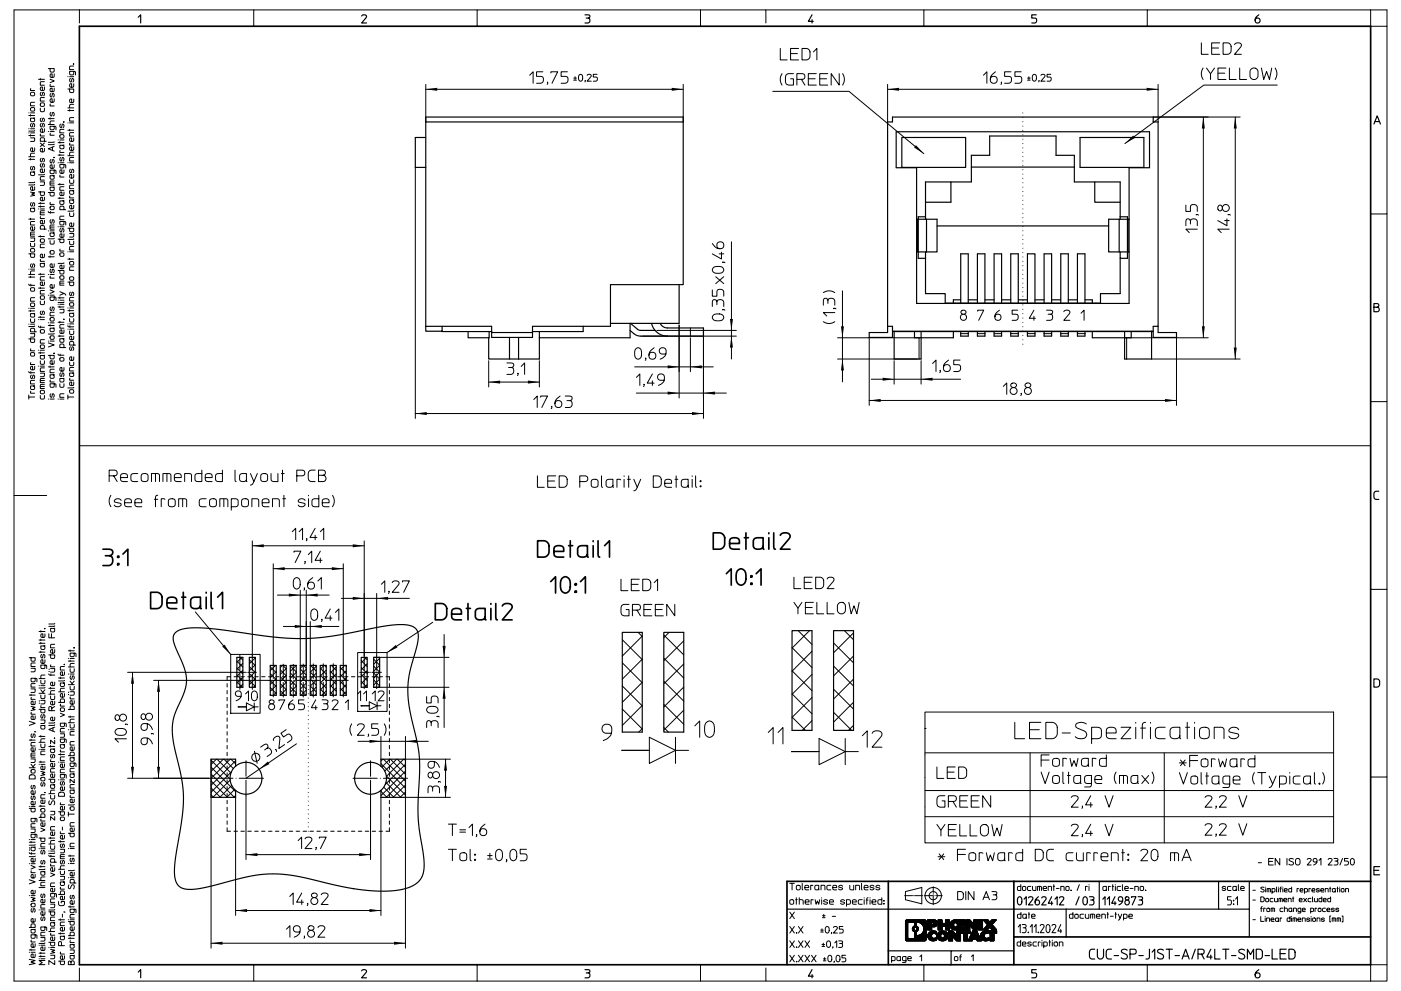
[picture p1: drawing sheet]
<svg xmlns="http://www.w3.org/2000/svg" width="420mm" height="297mm" viewBox="0 0 420 297" stroke-linecap="round" stroke-linejoin="round" font-family="sans-serif">
<g fill="none" stroke="#000" stroke-width=".3">
<path d="M22 19.1l.1 .2zM22.1 19.2h.1M22.1 19.8h-1l-.2 .3v.8h1.2M23.8 3v3.9M76.1 3h-71.9v291h19.6M143 3h-66.9v4.9M210 3h19.6v3.9M210 3h-67v4.9M210 3v4.9M229.6 3h47.4M233.9 14.5v3.5h2.1M237 16.1h2.1"/>
<path d="M239.4 14.5h-2.4v3.5h2.4M240.4 14.5h1.4l.8 .5a2.64 2.64 0 0 1 .1 2.3l-.6 .6-1.7 .1zM243.9 15.6l1-1.1v3.5M343.9 3h-66.9v4.9M360.2 12.8v3.5h2M363.2 14.4h2.1M365.6 12.8h-2.4v3.5h2.4M366.7 12.8h1.3l.8 .5a2.64 2.64 0 0 1 .2 2.3l-.6 .6-1.7 .1zM370.1 13.4a1.11 1.11 0 0 1 1.1-.6 1.11 1.11 0 0 1 1 .9l-2.1 2.6h2.1M410.9 3h-67v4.9M410.9 3v4.9h4.9v56.2h-4.9M410.9 3h4.9v4.9"/>
<path d="M8.6 39.8h.1M8.6 38.6h.1M8.6 34.6h1.8M8.6 33.8h.1M9.2 34.4v.4M9.2 39.8h1.2M9.2 38.6h1.2M9.2 33.8h1.2M9.2 32.4l.8-.2a.56 .56 0 0 1 .4 .6 .56 .56 0 0 1-.4 .5l-.8-.1zM9.2 26.6v.5h1.2M9.3 27.7h.7a.56 .56 0 0 1 .4 .5 .56 .56 0 0 1-.4 .5h-.5a.61 .61 0 0 1-.2-1zM9.4 37a.48 .48 0 0 0-.3 .6 .48 .48 0 0 0 .6 .3l.2-.9a.53 .53 0 0 1 .5 .5 .53 .53 0 0 1-.3 .6"/>
<path d="M10.4 39.1l-1.8 .2M10.4 35.3l-1.2 .1 .1 1h1l.1-.6-.3-.4M10.4 30.7h-1l-.2 .2v.8h1.2M11.6 23.8h1.7M12.1 32.4v.9l.3 .2 .8-.2 .1-.9M12.1 23.5v.5M12.3 30.9l.7-.1a.56 .56 0 0 1 .3 .6 .56 .56 0 0 1-.3 .5h-.6a.61 .61 0 0 1-.1-1zM12.3 37a.48 .48 0 0 0-.3 .6 .48 .48 0 0 0 .6 .3l.2-.9a.53 .53 0 0 1 .6 .5 .53 .53 0 0 1-.3 .6M12.3 35.4a.48 .48 0 0 0-.3 .6 .48 .48 0 0 0 .6 .3l.2-.8a.53 .53 0 0 1 .6 .4 .53 .53 0 0 1-.3 .6M12.3 27.7a.48 .48 0 0 0-.3 .6 .48 .48 0 0 0 .6 .3l.2-.9a.53 .53 0 0 1 .6 .4 .53 .53 0 0 1-.3 .6M13.3 38.6l-.1 .9-.8 .2a.55 .55 0 0 1-.3-.7 .55 .55 0 0 1 .6-.4v1.1M13.3 29.2h-1l-.2 .3v.8h1.2"/>
<path d="M13.3 26.1l-.1 .9-.8 .1a.55 .55 0 0 1-.3-.6 .55 .55 0 0 1 .6-.4v1M13.3 24.5h-1l-.2 .2v.8h1.2M14.5 20.6h1.7v.9l-1 .1-.2-1M14.5 39.4h.1M14.5 37.3h1.7M14.5 35.5h1.7M15 23.7l1.2 .6-1.2 .5M15 35.3v.4M15 39.4h1.2M15.1 40l-.1 .5h1.2M15.1 31.2l-.1 .6h1.2M15.1 25.3l-.1 .6h1.2"/>
<path d="M15.3 33.7a.48 .48 0 0 0-.4 .6 .48 .48 0 0 0 .6 .3l.3-.9a.53 .53 0 0 1 .5 .5 .53 .53 0 0 1-.3 .6M15.3 28a.48 .48 0 0 0-.4 .6 .48 .48 0 0 0 .6 .3l.3-.8a.53 .53 0 0 1 .5 .4 .53 .53 0 0 1-.3 .6M16.2 37.8l-.1 1.1h-.7l-.3-.2-.1-.9h1.4l.4 .3v.8M16.2 36.3h-1l-.2 1M16.2 29.6v.9l-.8 .2a.55 .55 0 0 1-.4-.7 .55 .55 0 0 1 .6-.4v1.1M16.2 26.4v.9l-.8 .2a.55 .55 0 0 1-.4-.7 .55 .55 0 0 1 .6-.4v1.1M16.2 22.1v1l-.8 .1a.55 .55 0 0 1-.4-.6 .55 .55 0 0 1 .6-.5v1.1M18.2 37.2a.48 .48 0 0 0-.3 .6 .48 .48 0 0 0 .6 .3l.2-.9a.53 .53 0 0 1 .5 .4 .53 .53 0 0 1-.3 .6M19 36.5l.2 .2zM19.1 36.6h.1M19.2 38.8h-1l-.3 .2v.8h1.3M20.3 26.7h1.8l-.1 .9-1 .1-.1-1"/>
<path d="M20.3 39h1.8M20.3 36.8h.1M20.3 33.1h1.8M20.3 32.3h1.8M20.3 23h.1M20.9 32.9v.4M20.9 38.8v.4M20.9 36.8h1.2M20.9 23h1.2M21.1 23.5a.48 .48 0 0 0-.3 .6 .48 .48 0 0 0 .6 .3l.2-.8a.53 .53 0 0 1 .5 .4 .53 .53 0 0 1-.3 .6M22.1 39.7h-1l-.2 .3v.8h1.2M22.1 35.2h-1l-.2 .3v.8h1.2"/>
<path d="M22.1 31.3h-1.1l-.1 1M22.1 29.7l-.1 .9-.8 .1a.55 .55 0 0 1-.3-.6 .55 .55 0 0 1 .6-.4v1M22.1 25.1l-.1 .9-.8 .2a.55 .55 0 0 1-.3-.7 .55 .55 0 0 1 .6-.4v1.1M22.1 21.4l-.2 1-.9-.1-.1-.9h1.4l.3 .1v1M127.6 26.8h77.2M127.6 25.3v11.2M158.8 22.5l1-1v3.4M162.7 21.5h-1.9v1.4h1.3a1.07 1.07 0 0 1 .8 1 1.07 1.07 0 0 1-.8 1h-1.3M164.2 24.7l-.2 .6M165.1 21.9v-.4h2.1l-1.7 3.4M170.1 21.5h-1.9v1.4h1.3a1.07 1.07 0 0 1 .8 1 1.07 1.07 0 0 1-.8 1h-1.3M172 24h.8"/>
<path d="M172 23.4h.8M172.4 23v.8M173.6 22.5a.61 .61 0 0 1 .7-.2 .61 .61 0 0 1 .4 .7v.6a.63 .63 0 0 1-.6 .7 .63 .63 0 0 1-.7-.7zM175.4 24.2l-.1 .3M176 22.6a.6 .6 0 0 1 .8-.3 .6 .6 0 0 1 .3 .7l-1.1 1.3h1.2M179 22.3h-1.1v.8h.7a.64 .64 0 0 1 .5 .6 .64 .64 0 0 1-.5 .6h-.7M204.8 25.3v11.2M231.7 27.4h22.8l22.4 18.6M234.4 22.1a3 3 0 0 0 0 3.4M237.9 22.1l-1.8 .1-.5 .3-.1 .6v1.4l.3 .7 .6 .3h1.5v-1.9h-.9M238.9 23.8v1.7M240.3 23.8h-1.4v-1.7h1.6a.87 .87 0 0 1 .8 1 .87 .87 0 0 1-1 .7l1 1.7"/>
<path d="M242.3 23.6h2.1M244.7 22.1h-2.4v3.4h2.4M245.7 23.6h2.1M248.2 22.1h-2.5v3.4h2.5M251.6 22.1v3.4l-2.4-3.4v3.4M252.6 22.1a3 3 0 0 1 0 3.4M266.1 26.8h81.1M266.1 25.3v11.2M294.8 22.5l1.1-1v3.4M298.4 21.5a2.26 2.26 0 0 0-1.3 3.2 1.05 1.05 0 0 0 1.7-.1 1.05 1.05 0 0 0-.5-1.6 1.05 1.05 0 0 0-1.4 .7M300.2 24.7l-.1 .6M303.1 21.5h-1.9v1.4h1.3a1.07 1.07 0 0 1 .7 1 1.07 1.07 0 0 1-.7 1h-1.3"/>
<path d="M306.1 21.5h-1.8v1.4h1.2a1.07 1.07 0 0 1 .8 1 1.07 1.07 0 0 1-.8 1h-1.2M308 24h.9M308 23.4h.9M308.4 23v.8M309.6 22.5a.61 .61 0 0 1 .8-.2 .61 .61 0 0 1 .3 .7v.6a.63 .63 0 0 1-.6 .7 .63 .63 0 0 1-.6-.7zM311.5 24.2l-.1 .3M312 22.6a.6 .6 0 0 1 .8-.3 .6 .6 0 0 1 .4 .7l-1.2 1.3h1.3M315 22.3h-1.1v.8h.8a.64 .64 0 0 1 .4 .6 .64 .64 0 0 1-.4 .6h-.8M345.7 35.1h26.1M347.2 25.3v11.2M360.7 20.4a3 3 0 0 0 0 3.4M360.7 35.1v66.1"/>
<path d="M361.7 20.4l1.2 1.7v1.7M364.1 20.4l-1.2 1.7M365.1 21.9h2.1M367.5 20.4h-2.4v3.4h2.4M368.6 20.4v3.4h2M370.3 35.1v72.5M371.6 20.4v3.4h2.1M375.2 20.7a1.2 1.2 0 0 1 1.9 .7v1.4a1.21 1.21 0 0 1-1.2 1.1 1.21 1.21 0 0 1-1.2-1.1v-1.4zM378.2 20.4l.6 3.4 .9-2.4 .9 2.4 .6-3.4M382.3 20.4a3 3 0 0 1 0 3.4M382.9 25.5h-22l-23.7 17.5M8.6 47.8h1.8"/>
<path d="M8.6 47h1.8M8.6 40.6h1.8M9.2 57.6l1.2 .2-.9 .4 .9 .3-1.2 .3M9.2 41.3h1.2l-.2 1-1 .1M9.2 40.4v.4M9.2 47.5v.4M9.4 49.9a.48 .48 0 0 0-.3 .6 .48 .48 0 0 0 .6 .3l.2-.9a.53 .53 0 0 1 .5 .4 .53 .53 0 0 1-.3 .6M10.4 56l-.1 .9-.8 .1a.55 .55 0 0 1-.3-.6 .55 .55 0 0 1 .6-.4v1M10.4 55.3l-1.8 .1M10.4 54.6l-1.8 .1M10.4 51.5l-1.2 .1 .1 .9h1l.1-.5-.3-.4M10.4 45.9l-1.1 .1-.1 1"/>
<path d="M10.4 44.3l-.1 1-.8 .1a.55 .55 0 0 1-.3-.7 .55 .55 0 0 1 .6-.4v1.1M11.6 57.5h1.7l-.1 .9-.9 .1-.2-1M12.1 54.5h1.2l-.2 1-1 .1M12.1 42.9l1.2 1M12.2 40.2l-.1 .6h1.2M12.3 49a.48 .48 0 0 0-.3 .6 .48 .48 0 0 0 .6 .4l.2-.9a.53 .53 0 0 1 .6 .4 .53 .53 0 0 1-.3 .6M12.3 47.5a.48 .48 0 0 0-.3 .6 .48 .48 0 0 0 .6 .3l.2-.9a.53 .53 0 0 1 .6 .4 .53 .53 0 0 1-.3 .6M13.3 59.1l-.1 .9-.8 .2a.55 .55 0 0 1-.3-.7 .55 .55 0 0 1 .6-.4v1.1M13.3 52.9h-1l-.2 .3v.8h1.2M13.3 52.2l-1.7 .2M13.3 50.6l-.1 1-.8 .1a.55 .55 0 0 1-.3-.7 .55 .55 0 0 1 .6-.4v1.1M13.3 44.5l-.1 .9-.8 .1a.55 .55 0 0 1-.3-.6 .55 .55 0 0 1 .6-.4v1"/>
<path d="M13.3 42.3l-.2-1-.9 .1-.1 .9h1.7M13.3 42.9l-1.2 1M14.5 57.7h1.7v.9l-1 .1-.2-1M15 54.9h1.2M15.3 47.8a.48 .48 0 0 0-.4 .6 .48 .48 0 0 0 .6 .3l.3-.8a.53 .53 0 0 1 .5 .4 .53 .53 0 0 1-.3 .6M15.7 44.1v1M16.1 47.1l.1 .2zM16.2 47.2h.1M16.2 56l-1.2 .1 .1 1h1l.1-.6-.3-.4M16.2 54.2h-1l-.2 .3v1h1.2M16.2 52.6l-1.2 .1 .1 .9h1l.1-.5-.3-.4M16.2 51l-.1 1h-.7l-.3-.2-.1-.8h1.4l.4 .2v.8"/>
<path d="M16.2 49.4v.9l-.8 .2a.55 .55 0 0 1-.4-.7 .55 .55 0 0 1 .6-.4v1.1M16.2 43.9l-1.7 .7 1.7 .7M16.2 43.2l-1.7 .2M16.2 42.5l-1.7 .1M17.4 59.4h1.8M17.4 55.3h1.8M17.4 48.8h.1M17.4 46.5h1.8M17.4 42.7h1.8M17.4 41.9h.1M17.9 42.5v.4M17.9 46.2v.5"/>
<path d="M17.9 55v.4M17.9 59.1v.5M17.9 48.8h1.3M17.9 41.9h1.3M18 52.5l-.1 .6h1.3M18 45.1l-.1 .6h1.3M18 40.5l.8-.1a.56 .56 0 0 1 .4 .5 .56 .56 0 0 1-.4 .5l-.8-.1zM18.2 47.2a.48 .48 0 0 0-.3 .6 .48 .48 0 0 0 .6 .3l.2-.9a.53 .53 0 0 1 .5 .5 .53 .53 0 0 1-.3 .6M19.2 57.6l-.1 .9-.8 .1a.55 .55 0 0 1-.4-.6 .55 .55 0 0 1 .7-.4v1M19.2 56h-1l-.3 .2v.8h1.3M19.2 50.9l-.1 .9-.8 .2a.55 .55 0 0 1-.4-.7 .55 .55 0 0 1 .7-.4v1.1M19.2 49.3l-.2 1-1-.1-.1-.9h1.5l.3 .1v1"/>
<path d="M19.2 43.4l-1.3 .1 .2 1h.9l.2-.6-.3-.4M20.3 48.8h.1M20.3 46.7h1.8M20.9 53.9v.8l.3 .3 .8-.2 .1-.9M20.9 48.8h1.2M21 58.7l-.1 .6h1.2M21 42.9l-.1 .6h1.2M21.1 50.7a.48 .48 0 0 0-.3 .6 .48 .48 0 0 0 .6 .3l.2-.8a.53 .53 0 0 1 .5 .4 .53 .53 0 0 1-.3 .6M22.1 59.8l-1.2 .1 .1 1h1l.1-.6-.3-.4M22.1 57.1l-1.2 .1 .1 .9h1l.1-.5-.3-.4M22.1 55.5h-1l-.2 .2v.8h1.2M22.1 52.3l-.1 .9-.8 .2a.55 .55 0 0 1-.3-.7 .55 .55 0 0 1 .6-.4v1.1"/>
<path d="M22.1 47.2h-1l-.2 .3v.8h1.2M22.1 45.6h-1.1l-.1 1.1M22.1 44l-.1 .9-.8 .2a.55 .55 0 0 1-.3-.7 .55 .55 0 0 1 .6-.4v1.1M22.1 41.3l-.1 1-.8 .1a.55 .55 0 0 1-.3-.7 .55 .55 0 0 1 .6-.4v1.1M124.5 50.2v75.2M8.6 76.1h1.8l-.1 .9-1 .1-.1-1M8.6 65.7h1.8M9.2 72.9v.8l.3 .3 .8-.2 .1-.9M9.2 71.3h1.2l-.2 1-1 .1M9.2 65.4v.4M9.2 70.2h1.2M9.2 74.6l.8-.1a.56 .56 0 0 1 .4 .5 .56 .56 0 0 1-.4 .5l-.8-.1z"/>
<path d="M9.4 79.1a.48 .48 0 0 0-.3 .6 .48 .48 0 0 0 .6 .3l.2-.9a.53 .53 0 0 1 .5 .4 .53 .53 0 0 1-.3 .6M9.4 60.7a.48 .48 0 0 0-.3 .6 .48 .48 0 0 0 .6 .4l.2-.9a.53 .53 0 0 1 .5 .4 .53 .53 0 0 1-.3 .6M10.4 69.6h-1l-.2 .2v1h1.2M10.4 68l-.1 .9-.8 .1a.55 .55 0 0 1-.3-.6 .55 .55 0 0 1 .6-.4v1M10.4 66.4h-1l-.2 .2v.8h1.2M10.4 62.3l-1.2 .1 .1 1h1l.1-.6-.3-.4M11.6 70.9h1.7M11.6 62.6h.1M11.6 61.9h1.7M11.6 61h1.7M12.1 60.7v.4M12.1 61.7v.4"/>
<path d="M12.1 70.6v.4M12.1 63.8h1.2M12.1 62.6h1.2M12.2 77.8l-.1 .5h1.2M12.2 71.7l.8-.1a.56 .56 0 0 1 .3 .5 .56 .56 0 0 1-.3 .5l-.8-.1zM12.2 64.9l-.1 .6h1.2M13.3 78.9h-1.2l.1 1h1l.1-.6-.3-.4M13.3 76.2l-.1 .9-.8 .1a.55 .55 0 0 1-.3-.6 .55 .55 0 0 1 .6-.4v1M13.3 73.2h-1l-.2 .2v.8h1.2M13.3 68.7l-.2-1h-.9l-.1 1h1.7M13.3 66l-.1 .9-.8 .2a.55 .55 0 0 1-.3-.7 .55 .55 0 0 1 .6-.4v1.1M13.3 63.2h-1l-.2 .2v1h1.2"/>
<path d="M14.5 63.4l.3 .3h1.4M14.5 77h1.7M14.5 69.2h.1M15 72.1l.1 .8 .3 .3 .8-.2v-.9M15 76.7v.4M15 69.2h1.2M15 68.1h1.2M15.1 75.2l.8-.1a.56 .56 0 0 1 .4 .5 .56 .56 0 0 1-.4 .6l-.8-.2zM15.1 61.9l.8-.1a.56 .56 0 0 1 .4 .5 .56 .56 0 0 1-.4 .5l-.8-.1zM15.1 60.7l-.1 .6h1.2M15.1 63.4v.5M15.3 65.8a.48 .48 0 0 0-.4 .6 .48 .48 0 0 0 .6 .4l.3-.9a.53 .53 0 0 1 .5 .4 .53 .53 0 0 1-.3 .6"/>
<path d="M16.2 79.1v.9l-.8 .1a.55 .55 0 0 1-.4-.6 .55 .55 0 0 1 .6-.4v1M16.2 71.4l-1.7 .2M16.2 69.7l-1.2 .1 .1 1h1l.1-.6-.3-.4M16.2 67.4h-1l-.2 .3v1h1.2M17.4 71.7h1.8l-.1 .9-1 .1-.2-1M17.4 68h.1M17.9 68h1.3M18 75.9l.8-.1a.56 .56 0 0 1 .4 .5 .56 .56 0 0 1-.4 .5l-.8-.1zM18 74.7l-.1 .5h1.3M18.2 68.5a.48 .48 0 0 0-.3 .6 .48 .48 0 0 0 .6 .3l.2-.9a.53 .53 0 0 1 .5 .5 .53 .53 0 0 1-.3 .6M19.2 79.5l-.1 .9-.8 .1a.55 .55 0 0 1-.4-.6 .55 .55 0 0 1 .7-.4v1M19.2 78.8l-1.8 .1"/>
<path d="M19.2 70.1l-.1 .9-.8 .1a.55 .55 0 0 1-.4-.6 .55 .55 0 0 1 .7-.4v1M19.2 66.4l-.2 1-1-.1-.1-.9h1.5l.3 .1v.9M19.2 64.8h-1l-.3 .3v.7h1.3M19.2 62.8l-.2-1-1 .1-.1 .9h1.8M19.2 60.1l-1.3 .1 .2 1h.9l.2-.6-.3-.4M20.3 68.4h1.8l-.1 .9-1 .1-.1-1M20.3 77.7h1.8M20.3 75.5h.1M20.9 72.3v.8l.3 .2 .8-.1 .1-.9M20.9 70h1.2l-.2 1h-1M20.9 63.8v.9l.3 .2 .8-.2 .1-.9M20.9 77.4v.4"/>
<path d="M20.9 75.5h1.2M21 78.5l.8-.1a.56 .56 0 0 1 .3 .5 .56 .56 0 0 1-.3 .5l-.8-.1zM22.1 80h-1l-.2 .2v.8h1.2M22.1 73.9h-1l-.2 .2v.8h1.2M22.1 71.6l-1.8 .2M22.1 66.8l-.1 .9-.8 .2a.55 .55 0 0 1-.3-.7 .55 .55 0 0 1 .6-.4v1.1M22.1 63.1l-1.8 .2M22.1 61.5l-.1 1-.8 .1a.55 .55 0 0 1-.3-.7 .55 .55 0 0 1 .6-.4v1.1M213.5 73a2.25 2.25 0 0 0 3.2 1.3 1.05 1.05 0 0 0-.1-1.7 1.05 1.05 0 0 0-1.6 .5 1.05 1.05 0 0 0 .8 1.4M215.6 76.1h1.4M216.3 75.6v2l-2.8-1.5M216.7 78.6l.6 .1"/>
<path d="M219.3 72.5v35.1M355.5 67.7v-1.3l.3-.7h.7l.4 .6a1.08 1.08 0 0 1 1-.7 1.08 1.08 0 0 1 1 .8v1.3M355.5 61.5v1.9h1.4v-1.3a1.07 1.07 0 0 1 1-.8 1.07 1.07 0 0 1 1 .8v1.3M356.9 66.3v.8M358.7 64.3l.6 .2M358.9 68.7h-3.4l1 1M365.3 61.6a.77 .77 0 0 1 1.2 .7 .77 .77 0 0 1-1.2 .7l-.2-.5zM366.4 62.2a1.05 1.05 0 0 1 1.7-.7 1.05 1.05 0 0 1 0 1.7 1.05 1.05 0 0 1-1.7-.7M367.1 66.1h1.4M367.8 65.6v2.1l-2.7-1.6M368.2 64.3l.6 .2M368.5 68.7h-3.4l1 1"/>
<path d="M415.8 64.1v56.3h-4.9M8.6 85.2l.3 .3h1.5M8.6 97.2h.1M8.6 93.2h1.8M8.6 92.4h.1M8.6 83h1.8M8.6 82.3h1.8M8.6 80.7h.1M9.2 100h1.2l-.2 1h-1M9.2 95.6v.8l.3 .2 .8-.1 .1-.9M9.2 97.2h1.2M9.2 82.8v.4"/>
<path d="M9.2 92.9v.5M9.2 92.4h1.2M9.2 80.7h1.2M9.2 90.9l.8-.1a.56 .56 0 0 1 .4 .5 .56 .56 0 0 1-.4 .6l-.8-.2zM9.2 86.4l.8-.2a.56 .56 0 0 1 .4 .5 .56 .56 0 0 1-.4 .6l-.8-.2zM9.2 85.2v.5M10.4 99.5l-.2-1.1-1 .1v1h1.7M10.4 97.7l-1.8 .2M10.4 93.9l-1.2 .1 .1 1h1l.1-.6-.3-.4M10.4 89.2h-1l-.2 .3v.8h1.2M10.4 81.2h-1.1l-.1 1.1M11.6 97.7l.3 .4h1.4"/>
<path d="M11.6 82.2h1.7M11.6 95.8h.1M11.6 95.1h1.7M11.6 86.4h1.7M12.1 90.2v.9l.3 .2 .8-.1 .1-1M12.1 81.9v.5M12.1 86.1v.4M12.1 94.8v.5M12.1 95.8h1.2M12.2 98.9l.8-.1a.56 .56 0 0 1 .3 .5 .56 .56 0 0 1-.3 .5l-.8-.1zM12.2 88.8l.8-.2a.56 .56 0 0 1 .3 .6 .56 .56 0 0 1-.3 .5l-.8-.1zM12.2 97.7v.6"/>
<path d="M12.3 93.2a.48 .48 0 0 0-.3 .6 .48 .48 0 0 0 .6 .4l.2-.9a.53 .53 0 0 1 .6 .4 .53 .53 0 0 1-.3 .6M13.3 87.1h-1l-.2 .2v.8h1.2M13.3 84.5l-.1 .9-.8 .2a.55 .55 0 0 1-.3-.7 .55 .55 0 0 1 .6-.4v1.1M13.3 82.9h-1l-.2 .3v.8h1.2M14.5 82.3h.1M14.5 97.6h1.7M14.5 96.8h.1M14.5 88.5h.1M15 86.9l1.2 .5-1.2 .5M15 82.3h1.2M15 97.3v.4M15 96.8h1.2"/>
<path d="M15 88.5h1.2M15.1 82.8l-.1 .6h1.2M15.2 95.2h.7a.56 .56 0 0 1 .4 .5 .56 .56 0 0 1-.4 .5h-.5a.61 .61 0 0 1-.2-1zM15.3 92a.48 .48 0 0 0-.4 .6 .48 .48 0 0 0 .6 .3l.3-.9a.53 .53 0 0 1 .5 .5 .53 .53 0 0 1-.3 .6M15.3 80.7a.48 .48 0 0 0-.4 .6 .48 .48 0 0 0 .6 .3l.3-.9a.53 .53 0 0 1 .5 .4 .53 .53 0 0 1-.3 .6M16.2 99.9l-1.7 .2M16.2 98.3h-1.2l.1 1h1l.1-.6-.3-.4M16.2 93.6h-1l-.2 .2v.8h1.2M16.2 89l-.1 1-.7 .1-.3-.3-.1-.8h1.4l.4 .3v.8M16.2 85.3v.9l-.8 .2a.55 .55 0 0 1-.4-.7 .55 .55 0 0 1 .6-.4v1.1M17.4 81.1h1.8l-.1 .9-1 .1-.2-1M17.4 96.6h1.8"/>
<path d="M17.4 92h1.8M17.4 91.2h.1M17.4 90h.1M17.4 89.3h1.8M17.9 92.7h1.3l-.2 1-1.1 .1M17.9 87.4l1.3 .5-1.3 .6M17.9 89v.4M17.9 91.7v.5M17.9 96.3v.5M17.9 91.2h1.3M17.9 90h1.3M17.9 84.9h1.3"/>
<path d="M18 82.8l.8-.2a.56 .56 0 0 1 .4 .6 .56 .56 0 0 1-.4 .5l-.8-.1zM19 95.7h.4M19.2 98.9l-.1 .9-.8 .1a.55 .55 0 0 1-.4-.6 .55 .55 0 0 1 .7-.4v1M19.2 97.3h-1l-.3 .3v.7h1.3M19.2 90.5l-1.8 .2M19.2 87.9l.5 .6M19.2 84.2h-1l-.3 .3v1h1.3M20.3 97.6l.3 .4h1.5M20.3 84.5h1.8l-.1 1-1 .1-.1-1.1M20.3 98.7h.1M20.3 97.1h.1M20.3 93.1h1.8"/>
<path d="M20.3 92.3h.1M20.9 99.2v.8l.3 .2 .8-.1 .1-.9M20.9 95.5v.8l.3 .2 .8-.1 .1-.9M20.9 98.7h1.2M20.9 97.1h1.2M20.9 92.8v.5M20.9 92.3h1.2M21 90.9l.8-.2a.56 .56 0 0 1 .3 .5 .56 .56 0 0 1-.3 .6l-.8-.2zM21 83.1l.8-.1a.56 .56 0 0 1 .3 .5 .56 .56 0 0 1-.3 .5l-.8-.1zM21 97.6v.5M21.1 87.5a.48 .48 0 0 0-.3 .6 .48 .48 0 0 0 .6 .4l.2-.9a.53 .53 0 0 1 .5 .4 .53 .53 0 0 1-.3 .6M22.1 93.8l-1.2 .1 .1 1h1l.1-.6-.3-.4"/>
<path d="M22.1 89.1h-1l-.2 .3v.8h1.2M196.9 99h23.8M203.6 97.4v21.9M207 98.3v2.4M210.9 98.3v27.1M213.5 91.9v-1.3l.3-.7h.8l.3 .6a1.08 1.08 0 0 1 1.1-.7 1.08 1.08 0 0 1 1 .8v1.3M213.5 86.9v1.9h1.4v-1.3a1.07 1.07 0 0 1 1-.8 1.07 1.07 0 0 1 1.1 .8v1.3M213.8 94.5a2.13 2.13 0 0 1 3.2 .5v.2a1.98 1.98 0 0 1-3.5 0zM213.8 80.3a2.13 2.13 0 0 1 3.2 .5v.2a1.98 1.98 0 0 1-3.5 0zM214.6 82.9l2.4 2.1M214.9 90.5v.8M216.7 92.8l.6 .2"/>
<path d="M217 82.9l-2.4 2.1M246.8 91.5v-1.3l.3-.7h.8l.3 .6a1.08 1.08 0 0 1 1.1-.7 1.08 1.08 0 0 1 1 .8v1.3M246.8 96.4a3 3 0 0 0 3.5 0M246.8 87.7a3 3 0 0 1 3.5 0M248.2 90.1v.8M250 92.4l.6 .2M250.3 93.7h-3.5l1.1 1M252.6 87.2v27.3M288 100h2.3M288.2 93.2a.74 .74 0 0 1 1.1-.2 .74 .74 0 0 1 0 1.1 .74 .74 0 0 1-1.1-.2l-.1-.2zM288.7 94.2a.93 .93 0 0 0-.6 1.4 .93 .93 0 0 0 1.5 0 .93 .93 0 0 0-.6-1.4M293 100h2.3"/>
<path d="M293.1 93.3v-.3h1.8l-1.5 3M298 100h2.3M299.6 93a2 2 0 0 0-1.1 2.8 .93 .93 0 0 0 1.4-.1 .93 .93 0 0 0-.4-1.4 .93 .93 0 0 0-1.2 .6M303 100h2.3M305.1 93h-1.7v1.2h1.2a.94 .94 0 0 1 .7 .9 .94 .94 0 0 1-.7 .9h-1.2M308 100h2.3M309.9 93l-1.3 2.4h1.8M309.9 94.8v1.2M313 100h2.3M313.7 93l1.8 .2v.7l-.5 .3a.96 .96 0 0 1 .6 .9 .96 .96 0 0 1-.7 .9h-1.2M314.2 94.2h.8M318 100h2.3"/>
<path d="M318.9 93.4a.98 .98 0 0 1 1-.5 .98 .98 0 0 1 .8 .8l-1.8 2.3h1.8M323 100h2.3M324.1 93.9l.9-.9v3M8.6 111.4l.3 .3h1.5M8.6 101.6h1.8l-.1 .9-1 .1-.1-1M8.6 118.4v.6M9.2 117.3v.5h1.2M9.2 108.7v.5h1.2M9.2 105.8l.8-.1a.56 .56 0 0 1 .4 .5 .56 .56 0 0 1-.4 .5l-.8-.1zM9.2 104.6v.5h1.2M9.2 111.4v.5M9.4 112.4a.48 .48 0 0 0-.3 .6 .48 .48 0 0 0 .6 .3l.2-.8a.53 .53 0 0 1 .5 .4 .53 .53 0 0 1-.3 .6"/>
<path d="M10.4 119h-1.8v.6M10.4 115.6l-1.2 .1 .1 .9h1l.1-.5-.3-.4M10.4 114h-1l-.2 .3v.8h1.2M10.4 109.8l-.1 .9-.8 .1a.55 .55 0 0 1-.3-.6 .55 .55 0 0 1 .6-.4v1M11.6 109.7h.1M11.6 105.8h1.7M11.6 105h.1M12.1 118.5v.9l.3 .2 .8-.1 .1-1M12.1 111.8h1.2l-.2 1.1h-1M12.1 108.1v.9l.3 .2 .8-.1 .1-1M12.1 115.8h1.2M12.1 114h1.2"/>
<path d="M12.1 109.7h1.2M12.1 105.5v.4M12.1 105h1.2M12.2 117.1l.8-.1a.56 .56 0 0 1 .3 .5 .56 .56 0 0 1-.3 .5l-.8-.1zM12.2 103.5l.8-.1a.56 .56 0 0 1 .3 .5 .56 .56 0 0 1-.3 .5l-.8-.1zM13.3 115.2h-1l-.2 .3v.9h1.2M13.3 113.4h-1l-.2 .3v1h1.2M13.3 110.3h-1l-.2 .2v.8h1.2M13.3 106.5l-1.2 .1 .1 .9h1l.1-.6-.3-.3M13.3 101.8h-1l-.2 .3v.7h1.2M14.5 106.5h1.7v.9l-1 .1-.2-1M14.5 102.8l1.7 .6-1.7 .6"/>
<path d="M14.5 119.6h.1M14.5 109.9h1.7M14.5 102.2h.1M15 119.6h1.2M15 109.7v.4M15 102.2h1.2M15.1 113.9l-.1 .6h1.2M15.1 100.8l.8-.2a.56 .56 0 0 1 .4 .6 .56 .56 0 0 1-.4 .5l-.8-.1zM15.3 118a.48 .48 0 0 0-.4 .6 .48 .48 0 0 0 .6 .3l.3-.8a.53 .53 0 0 1 .5 .4 .53 .53 0 0 1-.3 .6M16.1 105.8l.1 .2zM16.2 105.9h.1M16.2 115l-.1 1-.7 .1-.3-.2-.1-.9h1.4l.4 .3v.8"/>
<path d="M16.2 112.2l-1.2 .1 .1 1h1l.1-.6-.3-.4M16.2 110.7h-1l-.2 .2v.8h1.2M16.2 108.1v.9l-.8 .2a.55 .55 0 0 1-.4-.7 .55 .55 0 0 1 .6-.4v1.1M17.4 106.1l.3 .4h1.5M17.4 100.7h1.8M17.4 119.6h.1M17.9 115l.1 .9 .3 .2 .8-.2 .1-.9M17.9 119.6h1.3M17.9 100.5v.4M18 107.3l.8-.1a.56 .56 0 0 1 .4 .5 .56 .56 0 0 1-.4 .5l-.8-.1zM18 106.1v.5M18.2 111.8a.48 .48 0 0 0-.3 .5 .48 .48 0 0 0 .6 .4l.2-.9a.53 .53 0 0 1 .5 .4 .53 .53 0 0 1-.3 .6"/>
<path d="M19.2 118h-1l-.3 .3v.8h1.3M19.2 113.3l-1.3 .1 .2 1h.9l.2-.6-.3-.4M19.2 110.2l-.1 .9-.8 .1a.55 .55 0 0 1-.4-.6 .55 .55 0 0 1 .7-.4v1M19.2 104.2l-.2-1h-1l-.1 1h1.8M19.2 101.4l-1.3 .1 .2 1h.9l.2-.6-.3-.4M20.3 118.4v.6M20.9 108.5v.9l.3 .2 .8-.1 .1-1M21 116.9l.8-.1a.56 .56 0 0 1 .3 .5 .56 .56 0 0 1-.3 .5l-.8-.1zM21 113.4l-.1 .6h1.2M21.1 103.9a.48 .48 0 0 0-.3 .6 .48 .48 0 0 0 .6 .4l.2-.9a.53 .53 0 0 1 .5 .4 .53 .53 0 0 1-.3 .6M22.1 119h-1.8v.6M22.1 116.1l-1.8 .2"/>
<path d="M22.1 114.5l-.1 .9-.8 .1a.55 .55 0 0 1-.3-.6 .55 .55 0 0 1 .6-.4v1M22.1 111.7l-1.2 .1 .1 1h1l.1-.6-.3-.4M22.1 110.1h-1l-.2 .3v.8h1.2M22.1 106.9l-.1 1-.8 .1a.55 .55 0 0 1-.3-.6 .55 .55 0 0 1 .6-.5v1.1M22.1 103.4l-.2-1-.9 .1-.1 .9h1.7M22.1 100.8l-.1 .9-.8 .1a.55 .55 0 0 1-.3-.6 .55 .55 0 0 1 .6-.4v1M146.5 114.5h15.2M146.5 108.1v7.9M152 108.8h1.2l.7 .2v.8l-.6 .3a1.08 1.08 0 0 1 .7 1.1 1.08 1.08 0 0 1-.8 1h-1.2M152.5 110.1h.8M155.3 111.9l-.2 .6M156.2 109.8l1.1-1v3.4"/>
<path d="M160 119.7l1.1-1v3.4M161.7 108.1v7.9M162.1 119v-.3h2l-1.7 3.4M167.9 118.7a2.26 2.26 0 0 0-1.3 3.2 1.05 1.05 0 0 0 1.7-.1 1.05 1.05 0 0 0-.5-1.6 1.05 1.05 0 0 0-1.4 .7M169.5 118.7h1.2l.7 .3v.7l-.6 .4a1.08 1.08 0 0 1 .7 1 1.08 1.08 0 0 1-.8 1h-1.2M190.3 110h23.5M190.5 104.6a1.01 1.01 0 0 1 1.3-.3 1.01 1.01 0 0 1 .5 1.2 1.54 1.54 0 0 1-.9 2.1h-.2a1.94 1.94 0 0 1-.7-3zM190.8 117.8h27M190.8 113.1l1-1v3.4M192.6 100.7h28.1M193.1 115.2l-.2 .6M193.6 107.4l-.2 .6"/>
<path d="M195.6 112.1l-1.6 2.7h2.1M195.6 114.1v1.4M196.1 104.2a2.26 2.26 0 0 0-1.3 3.2 1.05 1.05 0 0 0 1.6-.1 1.05 1.05 0 0 0-.4-1.6 1.05 1.05 0 0 0-1.4 .7M199.1 114h-1.2a1.02 1.02 0 0 1-.4-1.8 1.02 1.02 0 0 1 1.7 .7v.6a2.03 2.03 0 0 1-1.8 2M199.6 106.1h-1.2a1.02 1.02 0 0 1-.4-1.8 1.02 1.02 0 0 1 1.7 .8v.6a2.03 2.03 0 0 1-1.8 1.9M207 101.2v10.2M251.1 107.6h23.9M251.1 101.2h24.5M260.6 101.1v20.4M261.2 113.7h26.8M268 108.1v7M275.5 101.2v6.4"/>
<path d="M276.1 108.1v7M279.6 108.9l1-1v3.4M281.9 111.1l-.2 .6M284.4 107.9a2.25 2.25 0 0 0-1.3 3.2 1.05 1.05 0 0 0 1.6-.1 1.05 1.05 0 0 0-.4-1.6 1.05 1.05 0 0 0-1.5 .7M287.8 107.9h-1.9v1.4h1.3a1.07 1.07 0 0 1 .8 1 1.07 1.07 0 0 1-.8 1h-1.3M300.8 115.8l1-1v3.4M303.2 115a.84 .84 0 0 1 1.2-.2 .84 .84 0 0 1 0 1.3 .84 .84 0 0 1-1.2-.2l-.2-.3zM303.7 116.1a1.05 1.05 0 0 0-.7 1.7 1.05 1.05 0 0 0 1.7 0 1.05 1.05 0 0 0-.7-1.7M306.2 117.9l-.2 .6M307.5 115a.84 .84 0 0 1 1.2-.2 .84 .84 0 0 1 0 1.3 .84 .84 0 0 1-1.2-.2l-.2-.3zM308 116.1a1.05 1.05 0 0 0-.7 1.7 1.05 1.05 0 0 0 1.7 0 1.05 1.05 0 0 0-.7-1.7M337.1 101.2h25.1"/>
<path d="M337.8 101.2v6.4M345.2 107.6h26.6M352.7 101.1v20.4M23.8 133.6h387.1M124.5 123.9h86.4M165.4 121.9l-.1 .6M170 120.1h.8M260.6 120h92.1M415.8 120.4v56.2h-4.9M4.2 148.5h9.8M32.7 142.6v1.7M33.2 148.4a3 3 0 0 0 0 3.5"/>
<path d="M34.1 142.6h-1.4v-1.7h1.7a.87 .87 0 0 1 .7 1 .87 .87 0 0 1-1 .7l1 1.7M36.2 143.1h2a1.06 1.06 0 0 0-.8-1.2 1.06 1.06 0 0 0-1.2 .7v1l.2 .6 1.8 .1M36.3 150a1.03 1.03 0 0 0-1.1-.6 1.03 1.03 0 0 0-.8 1l1.8 .5a1.03 1.03 0 0 1-.8 1.1 1.03 1.03 0 0 1-1.1-.6M37.4 150.7h2a1.06 1.06 0 0 0-.8-1.2 1.06 1.06 0 0 0-1.2 .7v1l.2 .5 1.8 .2M40.4 150.7h2.1a1.06 1.06 0 0 0-.8-1.2 1.06 1.06 0 0 0-1.3 .7v1l.3 .5 1.8 .2M41.3 141.9l-1.8 .2a1.75 1.75 0 0 0 0 2.1l1.8 .1M42.6 142.1l.5-.2 1 .2a1.75 1.75 0 0 1 0 2.1l-.5 .1-1-.1a1.75 1.75 0 0 1 0-2.1zM45.4 144.3v-2.4h1.9l.4 .3 .1 2.1M46.3 149.6h1M46.6 141.9v2.4M47.3 148.4l-.4 .1-.3 .5v2.9M48.8 144.3v-2.4h1.9l.5 .3v2.1"/>
<path d="M49.4 149.6l-1.1-.1v2.4M50 141.9v2.4M50.6 149.8a1.19 1.19 0 0 1 1.9 .4v1a1.1 1.1 0 0 1-1 .7 1.1 1.1 0 0 1-1-.7zM52.3 143.1h2a1.06 1.06 0 0 0-.8-1.2 1.06 1.06 0 0 0-1.2 .7v1l.2 .6 1.8 .1M53.6 151.9v-2.4l2.1 .1 .3 .3v2M54.8 149.5v2.4M55.4 144.3v-2.4h1.5l.4 .3 .1 2.1M60.5 140.9v3.4l-1.8-.1a1.75 1.75 0 0 1 0-2.1l1.8-.2M61.5 143.1h2.1a1.06 1.06 0 0 0-.8-1.2 1.06 1.06 0 0 0-1.3 .7v1l.3 .6 1.8 .1M61.8 149.5l-1.8 .1a1.75 1.75 0 0 0 0 2.1l1.8 .2M62.9 149.8a1.19 1.19 0 0 1 2 .4v1a1.1 1.1 0 0 1-1.1 .7 1.1 1.1 0 0 1-1-.7zM65.9 151.9v-2.4l2.2 .1 .2 .3v2"/>
<path d="M66.7 140.9v3.4l-1.8-.1a1.75 1.75 0 0 1 0-2.1l1.8-.2M67.1 149.5v2.4M69.3 151.9l1.8-.2a1.75 1.75 0 0 0 0-2.1l-1.8-.1v3.4M70.5 140.9v2.9v.4l.3 .1M72.5 149.8a1.19 1.19 0 0 1 2 .4v1a1.1 1.1 0 0 1-1 .7 1.1 1.1 0 0 1-1.1-.7zM73.9 143.7a1.16 1.16 0 0 1-2.1 0l.2-1.5 .6-.3h1.3v2.3l.2 .1M75.1 141.9l1 2.4 1-2.4M75.5 151.9v-2.4h1.6l.4 .2 .1 2.2M76.1 144.3l-.5 .9-.5 .2M78.4 142.1l.5-.2 1.1 .2a1.75 1.75 0 0 1 0 2.1l-.5 .1-1.1-.1a1.75 1.75 0 0 1 0-2.1zM78.6 150.7h2.1a1.06 1.06 0 0 0-.8-1.2 1.06 1.06 0 0 0-1.3 .7v1l.3 .5 1.8 .2M81.3 141.9v2.1l.7 .3h1.3v-2.4"/>
<path d="M81.7 151.9v-2.4h1.5l.5 .2v2.2M84.3 141.9h.9M84.7 140.9v3.4M84.8 149.5h.8M85.1 148.4v3.5M87.6 159.4l1-1.1v3.5M89 142.6h1.6a.86 .86 0 0 0 .8-.8 .86 .86 0 0 0-.8-.9h-1.6v3.4M89.7 159.4l1-1.1v3.5M91.5 150a1.03 1.03 0 0 0-1.2-.6 1.03 1.03 0 0 0-.8 1l1.9 .5a1.03 1.03 0 0 1-.8 1.1 1.03 1.03 0 0 1-1.2-.6M92.5 148.4v.2M92.5 149.5v2.4M94.5 140.9l-1.5 .1-.4 .3-.2 .6 .2 2 .7 .4h1.2"/>
<path d="M94.5 158.3l-1.6 2.8h2.1M95.5 142.4h1.4a.96 .96 0 0 1 .8 .9 .96 .96 0 0 1-.7 1h-1.5v-3.4h1.3a.77 .77 0 0 1 .8 .7 .77 .77 0 0 1-.7 .8M95.6 148.4v3.5l-1.8-.2a1.75 1.75 0 0 1 0-2.1l1.8-.1M96 159.4l1-1.1v3.5M96.6 150.7h2.1a1.06 1.06 0 0 0-.8-1.2 1.06 1.06 0 0 0-1.3 .7v1l.3 .5 1.8 .2M99.7 148.4a3 3 0 0 1 0 3.5M161.1 142.6v3.4h2.1M164.2 144.2h2.1M166.6 142.6h-2.4v3.4h2.4M167.6 142.6h1.4l.8 .4a2.64 2.64 0 0 1 .1 2.4l-.6 .6h-1.7zM173.8 144.3h1.6a.86 .86 0 0 0 .8-.8 .86 .86 0 0 0-.8-.9h-1.6v3.4M177.3 144a1.19 1.19 0 0 1 2 .3v1.1a1.1 1.1 0 0 1-1 .7 1.1 1.1 0 0 1-1.1-.7z"/>
<path d="M180.3 142.6v2.9l.1 .5h.3M183.8 145.4a1.16 1.16 0 0 1-2.1 0l.2-1.5 .6-.3h1.3v2.4h.1M186.1 143.8l-1.1-.2v2.4M187.1 142.6v.2M187.1 143.6v2.4M188.1 143.6h.9M188.5 142.6v3.4M190 143.6l1 2.4 1.1-2.4M191 146l-.5 .9-.5 .2M195.8 142.6h1.4l.8 .4a2.64 2.64 0 0 1 .2 2.4l-.6 .6h-1.8zM199.3 144.8h2a1.06 1.06 0 0 0-.8-1.2 1.06 1.06 0 0 0-1.2 .7v1.1l.2 .5 1.8 .1M202.4 143.6h.8"/>
<path d="M202.7 142.6v3.4M206.3 145.4a1.16 1.16 0 0 1-2.1 0l.2-1.5 .6-.3h1.3v2.4h.2M207.5 142.6v.2M207.5 143.6v2.4M208.5 142.6v2.9l.1 .5h.3M209.9 145.6h.3v.3h-.3zM209.9 144.1h.3v.2h-.3zM210 145.8h.1M210 144.2h.1M75.6 163.6h33.6M75.6 162.1v34.3M81.9 170.4h21"/>
<path d="M81.9 169v30M83.2 178.4h15.5M88.1 165.5v-.3h2.1l-1.7 3.4M88.4 173.4a1.02 1.02 0 0 1 1.1-.1 1.02 1.02 0 0 1 .5 1.1 1.54 1.54 0 0 1-1 2.1h-.1a1.94 1.94 0 0 1-.5-3.1zM90 176.9v22.5M91.3 176.3l-.2 .6M91.5 168.4l-.2 .6M91.8 176.9v22.5M92 161.5l-.2 .6M92.4 166.2l1-1v3.4M93.8 173.1a2.26 2.26 0 0 0-1.3 3.2 1.05 1.05 0 0 0 1.6-.1 1.05 1.05 0 0 0-.4-1.6 1.05 1.05 0 0 0-1.5 .7M94.5 160.4v1.4"/>
<path d="M95.3 174.1l1-1v3.4M96 165.2l-1.5 2.7h2M96 167.2v1.4M102.3 179.3h20.4M102.9 169v29.9M109.2 162.1v34.4M112.9 177.9v18.6M114.3 175.1l1-1v3.4M116.6 177.3l-.1 .6M117.6 174.6a1.11 1.11 0 0 1 1.1-.5 1.11 1.11 0 0 1 .9 .8l-2 2.6h2M120.7 174.4v-.3h2l-1.7 3.4M186.2 173.6v3.4h2"/>
<path d="M189.3 175.1h2M191.7 173.6h-2.4v3.4h2.4M192.7 173.6h1.4l.7 .4a2.65 2.65 0 0 1 .2 2.3l-.6 .6-1.7 .1zM196.1 174.6l1-1v3.4M238 173v3.4h2.1M241.1 174.5h2.1M243.5 173h-2.4v3.4h2.4M244.5 173h1.4l.8 .4a2.64 2.64 0 0 1 .1 2.3l-.6 .6-1.7 .1zM248 173.5a1.11 1.11 0 0 1 1.1-.5 1.11 1.11 0 0 1 .9 .8l-2 2.6h2M415.8 176.6v56.3h-4.9M8.8 197.1h1.7v.9l-1 .1-.2-1M10.5 198.7h-1l-.2 .3v.8h1.2"/>
<path d="M11.7 195.4h1.8M11.7 192.8h1.8M11.7 191.8h1.8M11.7 189.3h1.8M12.2 189v.4M12.2 191.6v.4M12.2 192.5v.5M12.2 195.2v.4M12.5 196.1a.48 .48 0 0 0-.3 .6 .48 .48 0 0 0 .6 .4l.2-.9a.53 .53 0 0 1 .5 .4 .53 .53 0 0 1-.3 .6M13.3 188.3l.2 .2zM13.4 188.4h.1M13.5 199.3l-.2 1-.7 .1-.3-.2-.1-.9h1.4l.4 .3v.8"/>
<path d="M13.5 197.7l-.1 1-.8 .1a.55 .55 0 0 1-.4-.7 .55 .55 0 0 1 .7-.4v1.1M13.5 193.5l-1.3 .1 .2 1h.9l.2-.6-.3-.4M13.5 190l-.1 .9-.8 .1a.55 .55 0 0 1-.4-.6 .55 .55 0 0 1 .7-.4v1M14.6 196.3h1.8l-.1 .9-1 .1-.1-1M14.6 189.9v1.3h1.8M15.3 199.3l-.1 .5h1.2M15.4 189.9v1.3M16.4 194.7l-.1 .9-.8 .1a.55 .55 0 0 1-.3-.6 .55 .55 0 0 1 .6-.4v1M16.4 193.1h-1l-.2 .3v.8h1.2M16.4 188.2l-1.2 .1 .1 1h1l.1-.6-.3-.4M16.4 187.5l-1.8 .2M16.4 186.8l-1.8 .2"/>
<path d="M19.2 199.1l.1 .1zM19.3 199.1h.1M19.3 199.8h-1l-.2 .2v.8h1.2M20.5 199.9h1.8M20.5 198.1h1.8M20.5 197.3h.1M20.5 195h1.8M21 194.8v.4M21 197.9v.4M21 197.3h1.3M22.1 194.1l.2 .1zM22.2 194.2h.1"/>
<path d="M22.3 198.8l-1.1 .1-.2 1M22.3 195.7l-.2 1.1h-.7l-.3-.2-.1-.9h1.4l.4 .3v.8M58.5 183.4l10.7 12.7M69.2 196.1h8.8v17.7h-8.8zM71 198.1l1.8 1.8M72 197l.8 .8M72.5 197l-1.5 1.5M72.8 198.8l-1.8 1.8M74.7 197.7l1.8 1.8M74.7 199.8l1.8 1.8M76.1 197l.4 .4M76.5 199.2l-1.8 1.8"/>
<path d="M76.5 197.1l-1.8 1.8M81 199.8l1.8 1.8M82.6 199.4l-1.6 1.6M82.7 199.4l.1 .1M84.7 199.4l-.7 .7M84.8 199.4l1 1.1M85 187.7h16.6M87 199.6l1.8 1.8M88.8 199.4l-1.8 1.8M90.9 199.4l-.9 .9M91 199.4l.8 .8M93 186.3v13.1"/>
<path d="M93.1 199.4l1.7 1.7M93.4 182.9a1.01 1.01 0 0 1 1.3-.3 1.01 1.01 0 0 1 .5 1.2 1.54 1.54 0 0 1-.9 2.1h-.2a1.94 1.94 0 0 1-.7-3zM94.8 199.7l-1.8 1.7 1.8 1.8M96.5 185.7l-.2 .6M97.1 199.4l-1.1 1.1M97.3 199.4l.5 .6M99 182.5l-1.5 2.7h2M99 184.6v1.3M99.2 199.4l-.2 .2M99.3 199.4l1.5 1.5M100.6 183.5l1-1v3.4M100.8 199.9l-1.8 1.8"/>
<path d="M103.4 199.4l-1.4 1.4M103.5 199.4l.3 .3M107.2 195.6h8.8v17.6h-8.8zM108.3 198l1.8 1.8M109.4 197l.7 .7M109.9 197l-1.6 1.7M110.1 198.9l-1.8 1.8M112 197.6l1.8 1.8-1.8 1.8M112 199.6l1.8 1.8-1.8 1.8M112 197h22.6M113.5 197l.3 .3-1.8 1.8M129.7 186.5l-13.7 9.1"/>
<path d="M133.1 190.2v27.8M186.6 191.7l5.9 6M186.6 198.6l5.9 6M186.7 189.5l-.1 .2M188.6 181.1l-1.8 .1-.5 .4-.1 .6 .1 1.9 .8 .5h1.5v-1.9h-.9M189.6 182.9v1.7M191 182.9h-1.4v-1.8h1.6a.87 .87 0 0 1 .8 1 .87 .87 0 0 1-1 .8l1 1.7M191.3 189.5l1.2 1.3M192.5 197.6l-5.9 5.9M192.5 190.6l-5.9 6M193 182.7h2.1M195.4 181.1h-2.4v3.5h2.4"/>
<path d="M196.5 182.7h2M198.9 181.1h-2.4v3.5h2.4M199 190.3l6 6M199 197.2l6 6M200.6 189.5l-1.6 1.6M202.3 181.1v3.5l-2.4-3.5v3.5M205 199l-6 6M205 192.1l-6 5.9M237.4 194.1l6 6M238 180.5l1.2 1.7v1.8M239.3 189l4.1 4.1M240.4 180.5l-1.2 1.7"/>
<path d="M241.4 182.1h2.1M242.7 189l-5.3 5.2M243.4 195.2l-6 6M243.8 180.5h-2.4v3.5h2.4M244.9 180.5v3.5h2M248 180.5v3.5h2M249.9 192.7l6 6M249.9 199.6l6 6M251.3 181a1.21 1.21 0 0 1 1.3-.5 1.21 1.21 0 0 1 .8 1.1v1.3a1.21 1.21 0 0 1-1.2 1.1 1.21 1.21 0 0 1-1.2-1.1v-1.3zM253.1 189l2.8 2.7M254.5 180.5l.7 3.5 .8-2.4 .9 2.4 .7-3.5M255.9 196.6l-6 6"/>
<path d="M255.9 189.7l-6 5.9M8.8 216.2l1.7 .6-1.7 .6M8.8 208.3h1.7M9.3 211.7l1.2 .3-.8 .3 .8 .4-1.2 .2M9.3 206.5h1.2l-.1 1h-1.1M9.3 200.3h1.2l-.1 1h-1.1M9.3 208v.5M9.4 213.5l-.1 .5h1.2M9.4 209l-.1 .6h1.2M9.6 220a.48 .48 0 0 0-.4 .6 .48 .48 0 0 0 .6 .3l.3-.9a.53 .53 0 0 1 .5 .4 .53 .53 0 0 1-.3 .6M10.4 219.3l.3 .1M10.5 214.6v.9l-.8 .1a.55 .55 0 0 1-.4-.6 .55 .55 0 0 1 .6-.4v1"/>
<path d="M10.5 210.1v.9l-.8 .2a.55 .55 0 0 1-.4-.7 .55 .55 0 0 1 .6-.4v1.1M10.5 204.9h-1l-.2 .2v.8h1.2M10.5 203.3l-.1 1-1-.1-.1-.9h1.4l.4 .2v.8M11.7 212.6h1.8l-.1 .9-1 .1-.2-1M11.7 207.8h1.8M11.7 205.5h.1M11.7 203.4h1.8M11.8 210.1h.1M11.8 210.7h.1M12.2 215.8h1.3l-.2 1h-1.1M12.2 209.9h1.3l-.2 1-1.1 .1M12.2 208.3l.1 .8 .3 .3 .8-.2 .1-.9"/>
<path d="M12.2 203.9l.1 .8 .3 .3 .8-.2 .1-.9M12.2 206.7l.8 1.1M12.2 205.5h1.3M12.3 211.5l-.1 .6h1.3M12.5 214.2a.48 .48 0 0 0-.3 .6 .48 .48 0 0 0 .6 .3l.2-.9a.53 .53 0 0 1 .5 .4 .53 .53 0 0 1-.3 .6M13.5 217.4h-1.3l.2 1h.9l.2-.6-.3-.4M13.5 206l-1.8 .2M13.5 202.3l-1.1 .1-.2 1M13.5 206.7l-.7 .8M14.6 202l.3 .3h1.5M14.6 208h1.8M14.6 206.3h1.8"/>
<path d="M14.7 200.6h.1M14.7 201.2h.1M15.2 208.6v.8l.3 .2 .8-.1 .1-.9M15.2 200.4h1.2l-.2 1h-1M15.2 206v.5M15.3 202v.5M15.5 213h.9M15.9 218.1v1M16.4 217.9l-1.8 .7 1.8 .7M16.4 217.2l-1.8 .2M16.4 216.5l-1.8 .2M16.4 214.9l-.1 1-.8 .1a.55 .55 0 0 1-.3-.7 .55 .55 0 0 1 .6-.4v1.1"/>
<path d="M16.4 211.8l-.9 .5a.45 .45 0 0 0-.4-.6 .45 .45 0 0 0-.5 .4v.9h.9v-.7M16.4 210.2l-.1 .9-.8 .1a.55 .55 0 0 1-.3-.6 .55 .55 0 0 1 .6-.4v1M16.4 207h-1.1l-.1 1M16.4 204.4l-.1 1-.8 .1a.55 .55 0 0 1-.3-.7 .55 .55 0 0 1 .6-.4v1.1M17.6 210.5h1.7l-.1-.9-.9-.1-.2 1M17.6 207.3h1.7M17.6 203.2h1.7M18.1 219.9h1.2l-.1 1-1.1 .1M18.1 213.7l1.2 .6-1.2 .5M18.1 202.9v.5M18.2 212.3l.8-.2a.56 .56 0 0 1 .3 .6 .56 .56 0 0 1-.3 .5l-.8-.1zM18.2 211l-.1 .6h1.2"/>
<path d="M19.3 218.3h-1l-.2 .3v.8h1.2M19.3 216.7l-.1 1h-1l-.1-1h1.4l.3 .2 .1 .9M19.3 207.9l-.1 .9-.8 .1a.55 .55 0 0 1-.3-.6 .55 .55 0 0 1 .6-.4v1M19.3 206.3h-1l-.2 1M19.3 204.6l-1.2 .1 .1 1h1l.1-.6-.3-.4M19.3 203.9l-1.7 .2M19.3 201.3l-.1 1-.8 .1a.55 .55 0 0 1-.3-.6 .55 .55 0 0 1 .6-.5v1.1M20.5 212.6h1.8l-.1-.9-1-.1-.2 1M20.5 205.2h1.8M20.5 218.7h.1M20.5 216.6h1.8M20.5 214.8h1.8"/>
<path d="M20.5 202h.1M20.6 207.5h.1M20.6 208.1h.1M21 217.1l.1 .9 .3 .2 .8-.1 .1-1M21 207.3h1.3l-.2 1-1.1 .1M21 205.7l.1 .8 .3 .3 .8-.2 .1-.9M21 200.4l.1 .9 .3 .2 .8-.2 .1-.9M21 214.6v.4M21 218.7h1.3M21 204.1l.8 1.1M21 202h1.3M21.1 208.9l-.1 .6h1.3"/>
<path d="M21.3 202.5a.48 .48 0 0 0-.3 .6 .48 .48 0 0 0 .5 .4l.3-.9a.53 .53 0 0 1 .5 .4 .53 .53 0 0 1-.3 .6M22.3 219.2h-1.1l-.2 .3v.8h1.3M22.3 215.5l-1.1 .1-.2 1M22.3 210l-.1 .9-.8 .1a.55 .55 0 0 1-.4-.6 .55 .55 0 0 1 .6-.4v1M22.3 204.1l-.7 .8M34.7 218.8a2.13 2.13 0 0 1 3.2 .5v.1a1.98 1.98 0 0 1-3.4 0zM34.7 214.4a.77 .77 0 0 1 1.2 .7 .77 .77 0 0 1-1.2 .7l-.2-.6zM35.9 214.9a1.05 1.05 0 0 1 1.6-.7 1.05 1.05 0 0 1 0 1.7 1.05 1.05 0 0 1-1.6-.7M37.7 217l.6 .2M38.3 201.5h32.7M39.7 201.5v31.7M42.5 214.1a.77 .77 0 0 1 1.2 .7 .77 .77 0 0 1-1.2 .7l-.2-.5z"/>
<path d="M43.7 214.6a1.05 1.05 0 0 1 1.6-.7 1.05 1.05 0 0 1 0 1.8 1.05 1.05 0 0 1-1.6-.7M44.2 216.9v1.2a1.02 1.02 0 0 1-1.8 .4 1.02 1.02 0 0 1 .7-1.6h.6a2.03 2.03 0 0 1 2 1.8M45.5 219.9l.6 .1M46.1 203.9h34.4M47.5 203.9v29.3M71 200.2l1.8 1.8M71 202.3l1.8 1.8M71 204.4l1.6 1.6M71.4 211.8h2.5M72.2 208.7h-1a.87 .87 0 0 1-.3-1.5 .87 .87 0 0 1 1.4 .6v.5a1.74 1.74 0 0 1-1.5 1.7M72.8 205l-.9 1M72.8 203l-1.8 1.8"/>
<path d="M72.8 200.9l-1.8 1.8M73.6 208l.9-.9v2.9M73.9 211.8v1.2l2.3-1.2M73.9 211.8v-1.1l2.3 1.1M74.7 201.9l1.8 1.8M74.7 203.9l1.8 1.8M75.7 207.3a.88 .88 0 0 1 1.1-.1 .88 .88 0 0 1 .3 1v.7a.9 .9 0 0 1-.8 1.1 .9 .9 0 0 1-.9-1.1l.1-1.2zM76.2 210.7v1.1M76.5 205.5l-.5 .5M76.5 203.4l-1.8 1.8M76.5 201.3l-1.8 1.8M77.4 211.8h-1.2v1.2"/>
<path d="M80.8 210a.72 .72 0 0 1 1.1-.2 .72 .72 0 0 1 0 1.1 .72 .72 0 0 1-1.1-.2zM81 201.9l1.8 1.8M81 204l1.8 1.8M81 206.1l1.8 1.8M81 208.1l.3 .3M81.3 210.9a.9 .9 0 0 0-.6 1.4 .9 .9 0 0 0 1.5 0 .9 .9 0 0 0-.6-1.4M82.8 207.5l-.9 .9M82.8 205.4l-1.8 1.8M82.8 203.3l-1.8 1.8M82.8 201.3l-1.8 1.8M83.6 210.1v-.3h1.8l-1.5 2.9M84 200.7l1.8 1.8"/>
<path d="M84 202.8l1.8 1.8M84 204.9l1.8 1.8M84 207l1.4 1.4M85.8 218.7l-1.6 1 .8 1.2 1.1-.7a1.07 1.07 0 0 1 1.2 .4 1.07 1.07 0 0 1-.1 1.3l-1 .7M85.8 206.6l-1.8 1.8M85.8 204.5l-1.8 1.8M85.8 202.4l-1.8 1.8M85.8 200.3l-1.8 1.8M87 203.7l1.8 1.8M87 201.7l1.8 1.8M87 205.8l1.8 1.8M87 207.9l.5 .5"/>
<path d="M87.8 209.8a1.93 1.93 0 0 0-1.1 2.7 .9 .9 0 0 0 1.4-.1 .9 .9 0 0 0-.3-1.4 .9 .9 0 0 0-1.3 .7M88.8 207.7l-.6 .7M88.8 205.7l-1.8 1.8M88.8 203.6l-1.8 1.8M88.8 201.5l-1.8 1.8M90 204.7l1.8 1.8M90 200.5l1.8 1.8M90 202.6l1.8 1.8M90 206.7l1.7 1.7M91.1 209.8h-1.6v1.1h1.1a.91 .91 0 0 1 .7 .9 .91 .91 0 0 1-.7 .9h-1.1M91.8 206.8l-1.6 1.6M91.8 204.7l-1.8 1.8"/>
<path d="M91.8 202.7l-1.8 1.8M91.8 200.6l-1.8 1.8M93 203.5l1.8 1.8M94.7 209.7l-1.4 2.4h1.8M94.7 211.5v1.2M94.8 205.9l-1.8 1.8 .7 .7M94.8 203.8l-1.8 1.8 1.8 1.8M94.8 201.7l-1.8 1.8M94.8 208l-.4 .4M96 204.4l1.8 1.8M96 200.3l1.8 1.8M96 202.3l1.8 1.8"/>
<path d="M96 206.5l1.8 1.8M96.6 209.7l1.6 .3v.6l-.5 .3a.93 .93 0 0 1 .6 .9 .93 .93 0 0 1-.6 .9h-1.1M97 210.9h.7M97.8 207.1l-1.3 1.3M97.8 202.9l-1.8 1.8M97.8 200.8l-1.8 1.8M97.8 205l-1.8 1.8M99 207.4l1 1M99 201.2l1.8 1.8M99 203.3l1.8 1.8M99 205.3l1.8 1.8M99.6 210.2a.95 .95 0 0 1 .9-.5 .95 .95 0 0 1 .8 .8l-1.7 2.2h1.7"/>
<path d="M100.8 206.1l-1.8 1.8M100.8 204.1l-1.8 1.8M100.8 202l-1.8 1.8M100.8 208.2l-.2 .2M102 200l1.8 1.8M102 202.1l1.8 1.8M102 204.2l1.8 1.8M102 206.3l1.8 1.8M102 208.3l.1 .1M103.5 210.6l.9-.9v3M103.8 205.2l-1.8 1.8M103.8 203.1l-1.8 1.8"/>
<path d="M103.8 201.1l-1.8 1.8M103.8 207.3l-1.1 1.1M105.4 216.9a3 3 0 0 0 0 3.5M107.1 217.4a1.11 1.11 0 0 1 1.2-.5 1.11 1.11 0 0 1 .9 .9l-2.1 2.6h2.1M107.2 208l.9-.9v2.9M108.2 211.5h2.5M108.3 200.1l1.8 1.8M108.3 202.1l1.8 1.8M108.3 204.2l1.7 1.8M109 208l.9-.9v2.9M110.1 205.2l-.8 .8M110.1 203.1l-1.8 1.8"/>
<path d="M110.1 201l-1.8 1.8M110.7 211.5v1.2l2.3-1.2M110.7 211.5v-1.2l2.3 1.2M111.6 208l.9-.9v2.9M112 201.7l1.8 1.8M112 203.8l1.8 1.8-.4 .4M112 205.9l.1 .1M112 206h22.6M113 211.5h1.2M113 210.3v2.4M113.3 216.9h-1.9v1.4h1.3a1.07 1.07 0 0 1 .8 1 1.07 1.07 0 0 1-.8 1.1h-1.3M113.4 207.5a.95 .95 0 0 1 .9-.4 .95 .95 0 0 1 .8 .7l-1.7 2.2h1.7"/>
<path d="M113.8 203.5l-1.8 1.8M115.2 216.9a3 3 0 0 1 0 3.5M127.9 218v-1.2l.3-.7h.7l.4 .6a1.08 1.08 0 0 1 1-.7 1.08 1.08 0 0 1 1 .8v1.2M127.9 208.8v1.9h1.4v-1.3a1.07 1.07 0 0 1 1-.8 1.07 1.07 0 0 1 1 .8v1.3M128.2 212.1a2.13 2.13 0 0 1 3.1 .5v.2a1.98 1.98 0 0 1-3.4 0zM129.3 216.7v.8M131.1 214.7l.6 .2M183.3 219.8h-1.7a1.45 1.45 0 0 1-.6-2.6 1.45 1.45 0 0 1 2.4 1.1 3.1 3.1 0 0 1-2.6 3.7M186.6 205.6l5.9 5.9M186.6 212.5l5.9 6M192.5 218.4l-1 1M192.5 211.4l-5.9 6"/>
<path d="M192.5 204.5l-5.9 6M199 204.2l6 5.9M199 211.1l6 6M199 218l1.4 1.4M205 212.8l-6 6M205 205.9l-6 6M208.3 217.5l1.5-1.4v4.9M211.8 216.4a1.46 1.46 0 0 1 1.7 0 1.46 1.46 0 0 1 .7 1.5 2.54 2.54 0 0 1-1 3 1.5 1.5 0 0 1-2-1.8 2.75 2.75 0 0 1 .6-2.7zM230.3 219.5l1.5-1.4v4.9M233.2 219.5l1.5-1.4v4.9M237.4 201l6 6M237.4 208l6 5.9"/>
<path d="M237.4 214.9l4.1 4M243.4 216l-2.9 2.9M243.4 209l-6 6M243.4 202.1l-6 6M249.9 206.5l6 6M249.9 213.5l5.4 5.4M255.9 217.4l-1.5 1.5M255.9 210.5l-6 5.9M255.9 203.5l-6 6M261.5 219.8a1.78 1.78 0 0 1 2.9 0l-.2 .9-2.7 3.2h2.9M277.3 213.4h122.5v39.2h-122.5zM304.2 216.5v4.9h3"/>
<path d="M308.6 218.7h3M312.1 216.5h-3.5v4.9h3.5M313.5 216.5h2l1.1 .6a3.8 3.8 0 0 1 .2 3.3l-.8 .9-2.5 .1zM318.4 219.7h2.5M325.7 217a2.18 2.18 0 0 0-3.2 .3l.1 .7 2.4 1.1a1.22 1.22 0 0 1 .7 1.4 1.22 1.22 0 0 1-1.3 .9 2.27 2.27 0 0 1-2.1-.6M331.7 219.7h2.9a1.57 1.57 0 0 0-.9-1.8 1.57 1.57 0 0 0-1.9 .5 2.69 2.69 0 0 0 .2 2.7l.8 .3h1.8M336.1 218h2.9l-2.9 3.4h2.9M340.5 216.5v.2M340.5 218v3.4M341.9 218.2h1.5M343.4 216.5l-.6 .1-.4 .7v4.1M344.9 216.5v.2"/>
<path d="M344.9 218v3.4M349.3 218h-1.8a1.04 1.04 0 0 0-1.1 .9v1.5a1.04 1.04 0 0 0 1.1 1h1.8M355.4 218h1.2M355.9 216.5v4.9M358.1 216.5v.2M358.1 218v3.4M360 218.2l.7-.2a1.39 1.39 0 0 1 1.8 .9v1.5a1.57 1.57 0 0 1-1.4 1 1.57 1.57 0 0 1-1.5-1v-1.5zM371.3 218.7a1.63 1.63 0 0 0-1.5-.8 1.63 1.63 0 0 0-1.4 1.2l.4 .3 2.2 .5a.52 .52 0 0 1 .2 .9 1.78 1.78 0 0 1-2.8-.1M8.8 230.1h1.7M8.8 221.8h1.7M8.9 232.4l.4-.2 .9 .1 .3 .3v.8h-1.7zM9.3 227.5h1.2l-.1 1h-1.1"/>
<path d="M9.3 221.5v.5M9.3 229l.8 1.1M9.3 226.3h1.2M9.4 230.8l.8-.2a.56 .56 0 0 1 .4 .6 .56 .56 0 0 1-.4 .5l-.8-.1zM9.6 238.6a.48 .48 0 0 0-.4 .6 .48 .48 0 0 0 .6 .3l.3-.9a.53 .53 0 0 1 .5 .4 .53 .53 0 0 1-.3 .6M9.6 235.4a.48 .48 0 0 0-.4 .6 .48 .48 0 0 0 .6 .3l.3-.9a.53 .53 0 0 1 .5 .4 .53 .53 0 0 1-.3 .6M10.5 237v.9l-.8 .1a.55 .55 0 0 1-.4-.6 .55 .55 0 0 1 .6-.4v1M10.5 225.7h-1l-.2 .3v.9h1.2M10.5 224.1v.9l-.8 .2a.55 .55 0 0 1-.4-.7 .55 .55 0 0 1 .6-.4v1.1M10.5 222.5h-1l-.2 .3v.8h1.2M10.5 229l-.6 .8M11.7 229.1h.1"/>
<path d="M11.7 228.4h1.8M11.7 224.6h.1M11.7 222.5h1.8M11.7 220.7h1.8M12.2 231.2l1.3 .3-.9 .3 .9 .4-1.3 .2M12.2 223l.1 .8 .3 .3 .8-.2 .1-.9M12.2 220.4v.5M12.2 228.1v.5M12.2 229.1h1.3M12.2 224.6h1.3M12.3 233.1l.8-.1a.56 .56 0 0 1 .4 .5 .56 .56 0 0 1-.4 .5l-.8-.1zM12.5 234.6a.48 .48 0 0 0-.3 .5 .48 .48 0 0 0 .6 .4l.2-.9a.53 .53 0 0 1 .5 .4 .53 .53 0 0 1-.3 .6"/>
<path d="M13.3 237.5l.3 .1M13.5 239.8l-.1 .9-.8 .1a.55 .55 0 0 1-.4-.6 .55 .55 0 0 1 .7-.4v1M13.5 238.2h-1l-.3 .2v.8h1.3M13.5 229.6l-.1 .9-.8 .2a.55 .55 0 0 1-.4-.7 .55 .55 0 0 1 .7-.4v1.1M13.5 225.1h-1l-.3 .3v.8h1.3M13.5 221.4l-1.1 .1-.2 1M14.6 233.5h1.8l-.1 1-1 .1-.1-1.1M14.6 237.9h1.8M14.6 223.7h1.8M15.2 238.4v.8l.3 .2 .8-.1 .1-.9M15.2 223.4v.5M15.3 227.7l-.1 .5h1.2"/>
<path d="M15.4 226.1a.48 .48 0 0 0-.3 .6 .48 .48 0 0 0 .6 .3l.2-.9a.53 .53 0 0 1 .5 .4 .53 .53 0 0 1-.3 .6M16.3 221.2l.1 .1zM16.4 221.2h.1M16.4 236.8h-1.1l-.1 1.1M16.4 235.1l-1.2 .1 .1 1h1l.1-.6-.3-.4M16.4 231.9l-.1 1-.8 .1a.55 .55 0 0 1-.3-.6 .55 .55 0 0 1 .6-.5v1.1M16.4 230.4h-1l-.2 .2v.8h1.2M16.4 228.8l-.1 .9-.8 .1a.55 .55 0 0 1-.3-.6 .55 .55 0 0 1 .6-.4v1M16.4 224.4l-1.2 .1 .1 1h1l.1-.6-.3-.4M16.4 221.9v1l-1.2-1v1M17.6 233.7h.1M17.6 228.4h.1"/>
<path d="M17.6 226.1h1.7M17.7 237.6l.4-.2 .9 .1 .3 .3v.9h-1.7zM18.1 225.9v.4M18.1 233.7h1.2M18.1 228.4h1.2M18.2 224.8l-.1 .5h1.2M18.4 234.2a.48 .48 0 0 0-.4 .6 .48 .48 0 0 0 .6 .4l.2-.9a.53 .53 0 0 1 .6 .4 .53 .53 0 0 1-.3 .6M19.3 235.8l-.1 1-.8 .1a.55 .55 0 0 1-.3-.7 .55 .55 0 0 1 .6-.4v1.1M19.3 232.1l-.1 1h-1l-.1-1h1.4l.3 .2 .1 .9M19.3 230.5h-1l-.2 .3v.8h1.2M19.3 229l-.1 .9-.8 .1a.55 .55 0 0 1-.3-.6 .55 .55 0 0 1 .6-.4v1M19.3 226.8h-1l-.2 .3v.8h1.2"/>
<path d="M19.3 223.1l-1.2 .1 .1 .9h1l.1-.5-.3-.4M19.3 221.5l-.1 1-1-.1-.1-.9h1.4l.3 .1 .1 1M20.5 226.5h1.8l-.1-.9-1-.1-.2 1M21.1 238.4l-.1 .6h1.3M22.3 239.5l-.1 .9-.8 .1a.55 .55 0 0 1-.4-.6 .55 .55 0 0 1 .6-.4v1M22.3 236.7l-1.3 .1 .2 1h.9l.2-.6-.4-.4M22.3 235.1h-1.1l-.2 .3v.8h1.3M22.3 233.5v1.1l-1.3-1.1v1.1M22.3 231.9h-1.3l.2 1h.9l.2-.6-.4-.4M22.3 230.3h-1.1l-.2 .2v.8h1.3M22.3 228.7l-.2 1h-.7l-.3-.2-.1-.8h1.4l.4 .3v.7M22.3 227l-1.3 .1 .2 1h.9l.2-.6-.4-.4"/>
<path d="M22.3 223.8l-.1 1-.8 .1a.55 .55 0 0 1-.4-.7 .55 .55 0 0 1 .6-.4v1.1M22.3 222.2h-1.1l-.2 .3v.8h1.3M37.9 221.4h-3.4l1 1M38.3 233.2h24.3M44.2 221.2v1.2a1.02 1.02 0 0 1-1.8 .4 1.02 1.02 0 0 1 .7-1.7h.6a2.03 2.03 0 0 1 2 1.8M63.3 227.8l5.7 5.7M63.3 229.9l7.3 7.3M63.3 232l7 7M63.3 234.1l4.9 4.9M63.3 236.1l2.8 2.9M63.3 238.2l.7 .8M63.3 227.5v56.7"/>
<path d="M64.9 227.5l-1.6 1.6M65.1 227.5l4.1 4.2M66.9 227.5l-3.6 3.7M67.1 227.5l2.9 2.8M69 233.8l-5.2 5.2M69 227.5l-5.7 5.8M69.2 227.5l1.4 1.4M69.4 231.3l-6.1 6.1M69.5 235.4l-3.6 3.6M70.3 236.6l-2.3 2.4M70.6 238.4l-.5 .6M70.6 228l-7.3 7.4"/>
<path d="M70.6 239v35.4M73.7 238.5v19.1M76.3 225.2l.8 3.6M78.1 223.9l1.1-.7 .7-.2 .4 .6-.3 .7a1.08 1.08 0 0 1 1.2 .4 1.08 1.08 0 0 1-.1 1.3l-1 .7M80 224.3l-.7 .4M82 221.9a1.11 1.11 0 0 1 .6-1.1 1.11 1.11 0 0 1 1.3 .2l-.3 3.3 1.7-1.1M82.7 224.6l.2 .6M88.9 222.9l-15.2 10.3M107.3 222.2h21.1M110.5 220.1l-.2 .6M111.1 238.5v19.1M114.2 228.8l7.3 7.4"/>
<path d="M114.2 237.2l1.8 1.8M114.2 220.7v6.8M114.2 239v35.4M114.8 227.5l-.6 .6M115 227.5l6.5 6.6M115 235.9l3.1 3.1M115.7 234.5l4.5 4.5M115.8 232.5l5.7 5.8M116.8 227.5l-2.3 2.4M117 227.5l4.5 4.5M118.9 227.5l-3.6 3.6M119.1 227.5l2.4 2.5"/>
<path d="M121 227.5l-5.2 5.2M121.2 227.5l.3 .4M121.5 237.4l-1.5 1.6M121.5 235.3l-3.6 3.7M121.5 233.2l-5.7 5.8M121.5 231.1l-7.3 7.4M121.5 229.1l-6 6M121.5 220.7v6.8h13.5M128.3 237.6v-1.3l.3-.7h.8l.3 .6a1.08 1.08 0 0 1 1.1-.7 1.08 1.08 0 0 1 1 .8v1.3M128.6 231.6a.77 .77 0 0 1 1.1 .7 .77 .77 0 0 1-1.1 .7l-.3-.5zM129.7 232.1a1.05 1.05 0 0 1 1.6-.7 1.05 1.05 0 0 1 0 1.8 1.05 1.05 0 0 1-1.6-.7M129.7 236.2v.9"/>
<path d="M130.2 228.3v1.2a1.02 1.02 0 0 1-1.8 .3 1.02 1.02 0 0 1 .8-1.6h.6a2.03 2.03 0 0 1 2 1.8M131.5 234.3l.6 .1M133.6 227.5v11.5M135 239h-13.5v45.2M186.4 224.9h8.3M194.7 224.9v3.9l7.8-3.9M194.7 224.9v-3.9l7.8 3.9M202.5 224.9h3.9M202.5 221v7.8M237.3 225.3h8.2M245.5 225.3v3.9l7.9-3.9M245.5 225.3v-4l7.9 4"/>
<path d="M253.4 225.3h3.9M253.4 221.3v7.9M258.5 220.5l1.5-1.5v4.9M277.3 225.6h122.5M277.3 236.9h122.5M280.9 229.9v3.4h2M283.3 238.5l-1.8 .1-.5 .3-.1 .6v1.4l.3 .8 .6 .2h1.5v-1.9h-.9M284 231.4h2M286.4 229.9h-2.4v3.4h2.4M287.4 229.9h1.4l.7 .4a2.65 2.65 0 0 1 .2 2.3l-.6 .6-1.7 .1zM290.1 238.5h-2.4v3.4h2.4M293.6 238.5h-2.4v3.4h2.4"/>
<path d="M297 238.5v3.4l-2.4-3.4v3.4M308.8 225.6v27M312.1 231.4l1.2 3.4 1.2-3.4M312.1 227.8h2.4M314.5 226.2h-2.4v3.5M315.6 227.6a1.19 1.19 0 0 1 2 .4v1a1.1 1.1 0 0 1-1 .7 1.1 1.1 0 0 1-1.1-.7zM315.8 232.6l.5-.2 1 .2a1.75 1.75 0 0 1 0 2l-.5 .2-1-.2a1.75 1.75 0 0 1 0-2zM318.6 231.4v2.9l.1 .4 .3 .1M319.7 227.4l-1.1-.1v2.4M320 232.4h.9M320.3 231.4v3.4M320.8 227.3l.5 2.4 .7-1.7 .7 1.7 .5-2.4"/>
<path d="M321.2 239a1.11 1.11 0 0 1 1.1-.6 1.11 1.11 0 0 1 .9 .9l-2 2.6h2M323.9 234.2a1.16 1.16 0 0 1-2 0l.2-1.5 .6-.3h1.2v2.3l.2 .1M326.3 229.1a1.16 1.16 0 0 1-2.1 0l.2-1.6 .6-.2h1.3v2.3l.1 .1M327 238.5l-1.6 2.7h2.1M327.2 234.8l-1.8-.2a1.75 1.75 0 0 1 0-2l1.8-.2v2.8l-.3 .6h-.2h-1.6M327.3 221.4h1.8a1.04 1.04 0 0 0 1.1-1v-1.5a1.04 1.04 0 0 0-1.1-.9h-1.8v4.9M328.2 233.6h2.1a1.06 1.06 0 0 0-.8-1.2 1.06 1.06 0 0 0-1.3 .7v1l.3 .5 1.8 .2M328.6 227.4l-1.1-.1v2.4M331.3 238.5l1.2 3.4 1.2-3.4M331.7 226.2v3.5l-1.8-.2a1.75 1.75 0 0 1 0-2.1l1.8-.1M334.6 231.4a3 3 0 0 0 0 3.4M335.6 234.8v-2.4h1.9l.4 .3 .1 2.1"/>
<path d="M336.8 232.4v2.4M341.1 234.2a1.16 1.16 0 0 1-2.1 0l.2-1.5 .6-.3h1.3v2.3l.2 .1M342.3 232.4l2.1 2.4M344.4 232.4l-2.1 2.4M345.4 231.4a3 3 0 0 1 0 3.4M349 225.6v27M353.6 231.5l1.2 3.5 1.2-3.5M353.6 228.6h2M353.7 220.5a1.65 1.65 0 0 1-2.9 0v-1.7l.2-.5 .9-.3h1.8v3.3l.3 .1M353.9 227.8l1.4 1.7M355.3 227.8l-1.4 1.7M356.7 227.9h2.4"/>
<path d="M357.1 232.9a1.19 1.19 0 0 1 2 .4v1a1.1 1.1 0 0 1-1.1 .7 1.1 1.1 0 0 1-1-.7zM359.1 226.4h-2.4v3.4M360.1 231.5v3l.1 .4 .2 .1M360.2 227.8a1.19 1.19 0 0 1 1.9 .3v1a1.1 1.1 0 0 1-1 .8 1.1 1.1 0 0 1-1-.8zM361.3 239a1.11 1.11 0 0 1 1.1-.6 1.11 1.11 0 0 1 .9 .9l-2 2.6h2M361.5 232.6h.8M361.8 231.5v3.5M364 221.4v-3.4h2.2l.6 .3 .1 3.1M364.3 227.6l-1.1-.2v2.4M365.3 227.4l.5 2.4 .7-1.7 .7 1.7 .5-2.4M365.4 234.4a1.16 1.16 0 0 1-2.1 0l.2-1.6 .6-.2h1.3v2.3l.2 .1M365.5 239a1.11 1.11 0 0 1 1.2-.6 1.11 1.11 0 0 1 .9 .9l-2.1 2.6h2.1"/>
<path d="M368.7 235l-1.8-.2a1.75 1.75 0 0 1 0-2.1l1.8-.1v2.7l-.3 .6-1.8 .1M369.7 233.8h2a1.06 1.06 0 0 0-.7-1.2 1.06 1.06 0 0 0-1.3 .7v1l.2 .5 1.8 .2M370.8 229.2a1.16 1.16 0 0 1-2.1 0l.2-1.5 .6-.3h1.3v2.3l.2 .1M371.4 238.5l1.2 3.4 1.2-3.4M373.1 227.6l-1.1-.2v2.4M376 231.5a3 3 0 0 0 0 3.5M376.2 226.4v3.4l-1.8-.1a1.75 1.75 0 0 1 0-2.1l1.8-.2M377.1 231.5h1.2v3.5M378.3 231.5h1.2M380.5 232.6l1 2.4 1-2.4M381.5 235l-.5 .8-.5 .2M383.6 235l1.8-.2a1.75 1.75 0 0 0 0-2.1l-1.8-.1v3.4"/>
<path d="M386.7 231.5v.2M386.7 232.6v2.4M389.8 232.6l-1.9 .1a1.75 1.75 0 0 0 0 2.1l1.9 .2M392.8 234.4a1.16 1.16 0 0 1-2 0l.2-1.6 .6-.2h1.2v2.3l.2 .1M394 231.5v3l.1 .4 .3 .1M395.4 234.7h.3v.3h-.3zM395.6 234.9h.1M396.5 231.5a3 3 0 0 1 0 3.5M415.8 232.9v61.1h-4.9M8.8 255.5l.3 .4h1.4M8.8 242.3h1.7v.9l-1 .1-.2-1M8.8 258.9h.1"/>
<path d="M8.8 252.4h1.7M8.8 251.6h.1M8.8 241.7h.1M8.9 254.7h.1M8.9 254.1h.1M9.3 259.4l1.2 .5-1.2 .5M9.3 248.4h1.2l-.1 1.1h-1.1M9.3 252.1v.5M9.3 258.9h1.2M9.3 251.6h1.2M9.3 241.7h1.2M9.4 255.5v.5"/>
<path d="M10.5 257.3v.9l-.8 .1a.55 .55 0 0 1-.4-.6 .55 .55 0 0 1 .6-.4v1M10.5 256.6l-1.7 .1M10.5 253.8l-1.2 .1 .1 1h1l.1-.6-.3-.4M10.5 253.1l-1.7 .2M10.5 250l-.1 1h-1l-.1-1h1.4l.4 .3v.8M10.5 246.9h-1l-.2 .2v.8h1.2M10.5 245.3l-.1 1-1-.1-.1-.9h1.4l.4 .2v.8M10.5 240.2v.9l-.8 .1a.55 .55 0 0 1-.4-.6 .55 .55 0 0 1 .6-.4v1M11.7 251.2h1.8l-.1 .9-1 .1-.2-1M11.7 245h1.8l-.1-1-1-.1-.2 1.1M11.7 259.7h1.8M11.7 254.4h.1"/>
<path d="M11.7 241.6h1.8M12.2 248.2l1.3 .5-1.3 .5M12.2 241.3v.5M12.2 259.5v.4M12.2 254.4h1.3M12.3 245.5l-.1 .6h1.3M12.4 242.4l.7-.1a.56 .56 0 0 1 .4 .5 .56 .56 0 0 1-.4 .6h-.5a.61 .61 0 0 1-.2-1zM12.5 257.9a.48 .48 0 0 0-.3 .6 .48 .48 0 0 0 .6 .3l.2-.9a.53 .53 0 0 1 .5 .4 .53 .53 0 0 1-.3 .6M12.5 254.9a.48 .48 0 0 0-.3 .6 .48 .48 0 0 0 .6 .3l.2-.9a.53 .53 0 0 1 .5 .4 .53 .53 0 0 1-.3 .6M13.5 252.8h-1l-.3 .2v.8h1.3M13.5 246.6l-.1 .9-.8 .1a.55 .55 0 0 1-.4-.6 .55 .55 0 0 1 .7-.4v1M14.6 256.3l.3 .3h1.5"/>
<path d="M14.6 255.1h.1M14.6 252.9h1.8M14.6 251.2h1.8M14.8 240a.61 .61 0 0 0-.2 .7 .61 .61 0 0 0 .6 .4l.4-.9a.48 .48 0 0 1 .6-.2 .48 .48 0 0 1 .2 .7l-.2 .5M15.2 253.5v.8l.3 .2 .8-.1 .1-.9M15.2 243.2h1.2l-.2 1h-1M15.2 255.1h1.2M15.2 250.9v.5M15.3 258.9l-.1 .6h1.2M15.3 256.3v.5M16.4 258.4l-.2-1-.9 .1-.1 .9h1.7M16.4 255.6l-1.8 .2"/>
<path d="M16.4 251.9h-1.1l-.1 1M16.4 249.3l-.1 1-.8 .1a.55 .55 0 0 1-.3-.7 .55 .55 0 0 1 .6-.4v1.1M16.4 247.7h-1l-.2 .3v.8h1.2M16.4 244.7v1.1l-1.2-1.1v1.1M17.6 243.3h1.7l-.1 .9-.9 .1-.2-1M17.6 252.2h1.7M18.1 254.5h1.2l-.1 1-1.1 .1M18.1 252v.4M18.1 256.7h1.2M18.2 249.3l-.1 .6h1.2M18.2 245l.8-.1a.56 .56 0 0 1 .3 .5 .56 .56 0 0 1-.3 .5l-.8-.1zM18.2 240.6l-.1 .6h1.2"/>
<path d="M18.4 257.9a.48 .48 0 0 0-.4 .6 .48 .48 0 0 0 .6 .3l.2-.9a.53 .53 0 0 1 .6 .4 .53 .53 0 0 1-.3 .6M18.4 252.9a.48 .48 0 0 0-.4 .6 .48 .48 0 0 0 .6 .4l.2-.9a.53 .53 0 0 1 .6 .4 .53 .53 0 0 1-.3 .6M18.7 247.9v.9M19.3 259.5h-1l-.2 1M19.3 256.1h-1l-.2 .3v1h1.2M19.3 250.4l-.1 .9-.8 .1a.55 .55 0 0 1-.3-.6 .55 .55 0 0 1 .6-.4v1M19.3 241.7l-.1 .9-.8 .2a.55 .55 0 0 1-.3-.7 .55 .55 0 0 1 .6-.4v1.1M20.5 249.7h1.8l-.1 .9-1 .1-.2-1M20.5 258.8h.1M20.5 256.5h1.8M20.5 254.3h.1M20.5 243.4v.6"/>
<path d="M21 256.2v.5M21 258.8h1.3M21 254.3h1.3M21.1 241.9l.8-.1a.56 .56 0 0 1 .4 .5 .56 .56 0 0 1-.4 .5l-.8-.1zM21.3 257.2a.48 .48 0 0 0-.3 .6 .48 .48 0 0 0 .5 .3l.3-.8a.53 .53 0 0 1 .5 .4 .53 .53 0 0 1-.3 .6M22.3 252.7h-1.1l-.2 .3v.8h1.3M22.3 248.1l-.1 1-.8 .1a.55 .55 0 0 1-.4-.7 .55 .55 0 0 1 .6-.4v1.1M22.3 246.5h-1.1l-.2 .3v.8h1.3M22.3 244h-1.8v.6M22.3 241.1l-1.8 .2M73.7 256.1h37.4M89.4 251.9l1-1v3.4"/>
<path d="M91.4 251.4a1.11 1.11 0 0 1 1.2-.5 1.11 1.11 0 0 1 .9 .8l-2.1 2.6h2.1M94.8 254.1l-.2 .6M95.7 251.2v-.3h2.1l-1.7 3.4M134.4 247h1.2v3.4M134.4 254.5h1.2v3.5M135.6 247h1.2M135.6 254.5h1.2M137.9 248.7h1.7M137.9 249.4h1.7M137.9 255.9a1.19 1.19 0 0 1 2 .3v1.1a1.1 1.1 0 0 1-1 .7 1.1 1.1 0 0 1-1-.7zM140.6 248l1-1v3.4M140.9 254.5v3l.1 .4 .3 .1"/>
<path d="M142.3 257.5h.3v.3h-.3zM142.3 256h.3v.2h-.3zM142.4 257.7h.1M142.4 256.2h.1M142.9 250.2l-.2 .6M145.4 247a2.25 2.25 0 0 0-1.3 3.2 1.05 1.05 0 0 0 1.6-.1 1.05 1.05 0 0 0-.4-1.6 1.05 1.05 0 0 0-1.4 .7M146.2 257.5h1.3M146.2 256.4h1.3M146.9 255.7v1.4M149 254.8a1.02 1.02 0 0 1 1.2-.1 1.02 1.02 0 0 1 .4 1.1 1.54 1.54 0 0 1-.9 2.2h-.2a1.94 1.94 0 0 1-.5-3.2zM151.9 257.7l-.2 .6M153.3 254.8a1.02 1.02 0 0 1 1.2-.1 1.02 1.02 0 0 1 .4 1.1 1.54 1.54 0 0 1-.9 2.2h-.2a1.94 1.94 0 0 1-.5-3.2z"/>
<path d="M157.8 254.5h-1.9v1.4h1.3a1.07 1.07 0 0 1 .8 1 1.07 1.07 0 0 1-.8 1.1h-1.3M277.3 244.8h122.5M280.9 247.1l1.2 1.7v1.7M281.2 256.8h2.1M281.5 255.9l1.4 1.7M282.9 255.9l-1.4 1.7M283.3 247.1l-1.2 1.7M284.3 240.2v1.7M284.3 248.6h2.1M285.7 240.2h-1.4v-1.7h1.6a.87 .87 0 0 1 .8 1 .87 .87 0 0 1-1 .7l1 1.7M286.7 247.1h-2.4v3.4h2.4M287 256.1h2.4"/>
<path d="M287.7 247.1v3.4h2.1M287.7 240h2.1M289.4 254.5h-2.4v3.5M290.5 255.9a1.19 1.19 0 0 1 2 .4v1a1.1 1.1 0 0 1-1 .7 1.1 1.1 0 0 1-1-.7zM290.8 247.1v3.4h2.1M291.2 240h2M294.2 247.5a1.21 1.21 0 0 1 1.2-.4 1.21 1.21 0 0 1 .9 1v1.4a1.21 1.21 0 0 1-1.2 1.1 1.21 1.21 0 0 1-1.2-1.1v-1.4zM294.7 255.7l-1.2-.1v2.4M295.7 255.6l.5 2.4 .7-1.7 .7 1.7 .5-2.4M297.3 247.1l.7 3.4 .9-2.4 .8 2.4 .7-3.4M301.2 257.4a1.16 1.16 0 0 1-2.1 0l.2-1.6 .6-.2h1.3v2.3l.1 .1M303.5 255.7l-1.1-.1v2.4"/>
<path d="M306.6 254.5v3.5l-1.8-.2a1.75 1.75 0 0 1 0-2.1l1.8-.1M310.4 254.5h1.3l.8 .5a2.65 2.65 0 0 1 .2 2.3l-.6 .6-1.7 .1zM315.8 254.5l-1.4 .1-.4 .4-.2 .6 .2 1.9 .7 .5h1.1M321.2 247.5a1.11 1.11 0 0 1 1.1-.5 1.11 1.11 0 0 1 .9 .9l-2 2.6h2M321.7 255.6l-1.8 .1a1.75 1.75 0 0 0 0 2.1l1.8 .2M322.7 255.6l.1 2 .7 .4h1.3v-2.4M324.5 241.7l-.2 .6M324.5 250.2l-.2 .6M326.9 255.7l-1.1-.1v2.4M327 247l-1.6 2.8h2.1M327 240.5v1.4M327 249.1v1.4"/>
<path d="M329 255.7l-1.1-.1v2.4M330.1 256.8h2a1.06 1.06 0 0 0-.8-1.2 1.06 1.06 0 0 0-1.2 .7v1l.2 .5 1.8 .2M331.3 247l1.2 3.5 1.2-3.5M333.2 258v-2.4h1.5l.4 .2 .1 2.2M336.3 255.6h.8M336.6 254.5v3.5M338.1 257.5h.3v.3h-.3zM338.1 256h.3v.3h-.3zM338.2 257.7h.1M338.2 256.2h.1M342 255.1a1.11 1.11 0 0 1 1.1-.6 1.11 1.11 0 0 1 1 .9l-2.1 2.6h2.1M345.5 254.8a1.02 1.02 0 0 1 1.2-.1 1.02 1.02 0 0 1 .4 1.1 1.54 1.54 0 0 1-.9 2.2h-.2a1.94 1.94 0 0 1-.5-3.2z"/>
<path d="M350.9 258v-2.4h1.9l.4 .2 .1 2.2M352.1 255.6v2.4M354.3 258l1.4-3.5 1.4 3.5M354.8 256.9h1.9M361.3 247.4a1.11 1.11 0 0 1 1.1-.6 1.11 1.11 0 0 1 .9 .9l-2 2.6h2M364.6 241.7l-.2 .6M364.6 250l-.2 .6M365.5 247.4a1.11 1.11 0 0 1 1.2-.6 1.11 1.11 0 0 1 .9 .9l-2.1 2.6h2.1M371.4 246.9l1.2 3.4 1.2-3.4M377.2 258.6h1M380.3 258.2h1.2M381.7 257.3h-1.4v1.9h1.4"/>
<path d="M383.7 257.3v1.9l-1.4-1.9v1.9M385.8 257.3v1.9M387.7 257.5a.68 .68 0 0 0-.7-.3 .68 .68 0 0 0-.5 .7l1 .4a.54 .54 0 0 1 .2 .8 .54 .54 0 0 1-.8 .1l-.5-.2M388.6 257.4a.69 .69 0 0 1 1.1 .5v.8a.69 .69 0 0 1-.7 .6 .69 .69 0 0 1-.6-.6v-.8zM391.9 257.6a.58 .58 0 0 1 .7-.3 .58 .58 0 0 1 .4 .7l-1.1 1.2h1.2M394.8 258.4h-.7a.62 .62 0 0 1-.4-.9 .62 .62 0 0 1 .9-.3 .62 .62 0 0 1 .2 .9l-.2 .6-.8 .5M395.4 257.9l.6-.6v1.9M398.2 257.6a.58 .58 0 0 1 .7-.3 .58 .58 0 0 1 .3 .7l-1 1.2h1.1M399.9 257.3l1.2 .1v.5l-.4 .2a.62 .62 0 0 1 .4 .6 .62 .62 0 0 1-.4 .5h-.8M400.2 258.1h.5M402.5 257.3l-.8 1.9M404.1 257.3h-1v.8h.7a.61 .61 0 0 1 .4 .6 .61 .61 0 0 1-.4 .5h-.7"/>
<path d="M405 257.5a.58 .58 0 0 1 .7-.2 .58 .58 0 0 1 .3 .7v.5a.6 .6 0 0 1-.6 .7 .6 .6 0 0 1-.6-.7zM8.8 277.9h1.7v-.9l-1-.1-.2 1M8.8 263.7l1.7 .6-1.7 .6M8.8 268.4h.1M9.3 268.9l1.2 .3-.8 .4 .8 .3-1.2 .3M9.3 268.4h1.2M9.4 270.8l.8-.1a.56 .56 0 0 1 .4 .5 .56 .56 0 0 1-.4 .6l-.8-.2zM9.4 261l-.1 .5h1.2M9.6 272.3a.48 .48 0 0 0-.4 .6 .48 .48 0 0 0 .6 .3l.3-.9a.53 .53 0 0 1 .5 .5 .53 .53 0 0 1-.3 .6M10.5 278.5l-1.2 .1 .1 .9h1l.1-.5-.3-.4M10.5 275.3v.9l-.8 .2a.55 .55 0 0 1-.4-.7 .55 .55 0 0 1 .6-.4v1.1M10.5 266.8v1l-.8 .1a.55 .55 0 0 1-.4-.7 .55 .55 0 0 1 .6-.4v1.1"/>
<path d="M10.5 262.1v.9l-.8 .1a.55 .55 0 0 1-.4-.6 .55 .55 0 0 1 .6-.4v1M11.7 272.7h.1M11.7 266h1.8M11.7 263.9h1.8M12.2 272.7h1.3M12.5 274.8a.48 .48 0 0 0-.3 .6 .48 .48 0 0 0 .6 .3l.2-.8a.53 .53 0 0 1 .5 .4 .53 .53 0 0 1-.3 .6M12.5 267.9a.48 .48 0 0 0-.3 .6 .48 .48 0 0 0 .6 .4l.2-.9a.53 .53 0 0 1 .5 .4 .53 .53 0 0 1-.3 .6M13.5 279.4h-1l-.3 .3v.8h1.3M13.5 277.8l-.2 1-.7 .1-.3-.2-.1-.9h1.4l.4 .3v.8M13.5 273.2l-.1 1-.8 .1a.55 .55 0 0 1-.4-.7 .55 .55 0 0 1 .7-.4v1.1M13.5 271.1h-1l-.3 .3v.8h1.3M13.5 269.5l-.1 .9-.8 .2a.55 .55 0 0 1-.4-.7 .55 .55 0 0 1 .7-.4v1.1"/>
<path d="M13.5 264.4h-1l-.3 .3v.8h1.3M13.5 262.8l-1.1 .1-.2 1M13.5 261.1l-1.3 .1 .2 1h.9l.2-.6-.3-.4M13.5 260.4l-1.8 .2M14.6 273.3h1.8l-.1 .9-1 .1-.1-1M14.6 279.2h1.8M15.2 271h1.2l-.2 1h-1M15.2 261.6l1.2 .6-1.2 .5M15.3 279.7l-.1 .6h1.2M16.4 278.1l-1.1 .1-.1 1M16.4 276.4l-1.2 .1 .1 1h1l.1-.6-.3-.4M16.4 274.9h-1l-.2 .2v.8h1.2"/>
<path d="M16.4 272.6l-1.8 .1M16.4 269.4h-1l-.2 .3v.7h1.2M16.4 267.8l-.2 1-.7 .1-.3-.3v-.8h1.4l.3 .1v1M16.4 266.2l-.1 .9-.8 .2a.55 .55 0 0 1-.3-.7 .55 .55 0 0 1 .6-.4v1.1M16.4 264.6h-1l-.2 .3v.8h1.2M16.4 260l-.1 1-.8 .1a.55 .55 0 0 1-.3-.7 .55 .55 0 0 1 .6-.4v1.1M17.6 270.2v.9l.5 .3 1-.1 .2-1.1h-.9v.4M17.6 268.1h1.7l-.1-1h-.9l-.2 1M17.6 279.8h1.7M17.6 275.7h1.7M17.6 260.5h1.7M18.1 262.6h1.2l-.1 1.1h-1.1"/>
<path d="M18.1 261.1v.8l.3 .2 .8-.1 .1-.9M18.1 275.4v.4M18.1 279.5v.5M18.2 265.9l-.1 .6h1.2M18.7 274v.9M19.2 273.3l.3 .1M19.3 277.9l-.1 1-.8 .1a.55 .55 0 0 1-.3-.6 .55 .55 0 0 1 .6-.5v1.1M19.3 276.4h-1l-.2 .2v.8h1.2M19.3 268.6l-.1 .9-.8 .2a.55 .55 0 0 1-.3-.7 .55 .55 0 0 1 .6-.4v1.1M19.3 264.2l-1.2 .1 .1 1h1l.1-.6-.3-.4M20.5 276.2h1.8l-.1 .9-1 .1-.2-1M20.5 275.7h.1"/>
<path d="M20.5 271.8h1.8M20.5 263h.1M20.7 265.2a.61 .61 0 0 0-.2 .7 .61 .61 0 0 0 .5 .4l.4-.9a.48 .48 0 0 1 .7-.2 .48 .48 0 0 1 .2 .7l-.3 .5M21 275.7h1.3M21 271.5v.4M21 263h1.3M21.3 268.3a.48 .48 0 0 0-.3 .6 .48 .48 0 0 0 .5 .4l.3-.9a.53 .53 0 0 1 .5 .4 .53 .53 0 0 1-.3 .6M22.3 277.8l-.1 .9-.8 .1a.55 .55 0 0 1-.4-.6 .55 .55 0 0 1 .6-.4v1M22.3 274.1h-1.1l-.2 .2v.8h1.3M22.3 272.5l-.2 1h-.7l-.3-.2-.1-.8h1.4l.4 .2v.8M22.3 269.9l-.1 .9-.8 .2a.55 .55 0 0 1-.4-.7 .55 .55 0 0 1 .6-.4v1.1M22.3 264.6l-.2-1-1 .1-.1 .9h1.8"/>
<path d="M22.3 261.5l-.1 .9-.8 .1a.55 .55 0 0 1-.4-.6 .55 .55 0 0 1 .6-.4v1M22.3 260.7l-1.8 .2M70.6 272.9h43.6M85.9 278.5l1-1.1v3.5M86.9 268.7l1-1.1v3.5M89.9 279.3h-1.2a1.02 1.02 0 0 1-.4-1.7 1.02 1.02 0 0 1 1.7 .7v.6a2.03 2.03 0 0 1-1.8 2M90.5 267.6l-1.6 2.8h2.1M90.5 269.7v1.4M92.3 270.8l-.2 .6M92.6 277.7a.84 .84 0 0 1 1.2-.2 .84 .84 0 0 1 0 1.3 .84 .84 0 0 1-1.2-.2l-.2-.3zM93.1 278.8a1.05 1.05 0 0 0-.7 1.6 1.05 1.05 0 0 0 1.7 0 1.05 1.05 0 0 0-.7-1.6M93.5 267.9a.84 .84 0 0 1 1.3-.2 .84 .84 0 0 1 0 1.3 .84 .84 0 0 1-1.3-.2l-.1-.3z"/>
<path d="M94.1 269a1.05 1.05 0 0 0-.7 1.6 1.05 1.05 0 0 0 1.7 0 1.05 1.05 0 0 0-.7-1.6M95.3 278a1.11 1.11 0 0 1 1.2-.6 1.11 1.11 0 0 1 .9 .9l-2.1 2.6h2.1M96.3 268.2a1.11 1.11 0 0 1 1.1-.6 1.11 1.11 0 0 1 1 .9l-2.1 2.6h2.1M236.8 264.7h.7v2M236.8 273.4l1.3 1.9M236.8 277.7l1.3 1.9M236.9 269.7h.9l.1 .9a.63 .63 0 0 1-.5 .4 .63 .63 0 0 1-.6-.4zM237.5 264.7h.6M238.1 273.4l-1.3 1.9M238.1 277.7l-1.3 1.9M238.5 269.6h.5M238.7 279.5l.2 .1z"/>
<path d="M238.7 269v2M238.8 279.6h.1M238.9 265.4h.9l.1 .9a.63 .63 0 0 1-.6 .4 .63 .63 0 0 1-.6-.4zM239.4 277.7l1.3 1.9M239.6 269.6l1.1 .2 .1 1.2M239.6 269v2M240.5 264.7v1.7l.2 .3M240.7 277.7l-1.3 1.9M241.3 266h1.2a.61 .61 0 0 0-.5-.7 .61 .61 0 0 0-.7 .4l.1 .9 1.1 .1M241.4 270.3h1.1a.61 .61 0 0 0-.4-.7 .61 .61 0 0 0-.7 .4l.1 .9 1 .1M243.7 265.4l-.7-.1v1.4M243.8 269.7l-.7-.1v1.4"/>
<path d="M244.4 269.6l.3 1.4 .3-1 .4 1 .3-1.4M245.4 266.4l-.4 .3-.6-.2v-1l1-.2 .1 1.4M246 279.3h.8M246 278.7h.8M246.1 266.7v-1.4l1.2 .2v1.2M246.3 269v.1M246.3 269.6v1.4M246.4 278.4v.7M246.6 275h.8M246.6 274.4h.8M247 274v.8M247.6 277.8a.58 .58 0 0 1 .7 0 .58 .58 0 0 1 .3 .6v.5a.6 .6 0 0 1-.6 .7 .6 .6 0 0 1-.6-.7z"/>
<path d="M248.1 269.9a.54 .54 0 0 0-.7-.3 .54 .54 0 0 0-.3 .6l.9 .3a.59 .59 0 0 1-.4 .6 .59 .59 0 0 1-.7-.4M248.7 270.3h1.2a.61 .61 0 0 0-.5-.7 .61 .61 0 0 0-.7 .4l.1 .9 1.1 .1M249.1 265.3l-1 .1-.2 .3 .1 .9 1.1 .1M249.3 279.5l-.1 .3M249.5 274.6h1M249.7 266h1.1a.61 .61 0 0 0-.4-.7 .61 .61 0 0 0-.7 .4l.1 .9 1 .1M249.9 278a.58 .58 0 0 1 .7-.3 .58 .58 0 0 1 .3 .7l-1 1.2h1.1M252.6 265.6a.53 .53 0 0 0-.7-.4 .53 .53 0 0 0-.3 .7l.9 .3a.59 .59 0 0 1-.4 .5 .59 .59 0 0 1-.7-.3M252.7 277.7h-1.1v.8h.7a.61 .61 0 0 1 .5 .5 .61 .61 0 0 1-.5 .6h-.7M253.2 269.9a.53 .53 0 0 0-.7-.3 .53 .53 0 0 0-.3 .6l.9 .3a.59 .59 0 0 1-.4 .6 .59 .59 0 0 1-.7-.4M253.8 271l1.1-.2-.1-1.1-1-.1v2M254.8 265.3v1.2l.4 .2h.7v-1.4"/>
<path d="M255.5 270.3h1.2a.61 .61 0 0 0-.4-.7 .61 .61 0 0 0-.8 .4l.2 .9 1 .1M256.5 266.7v-1.4l1.1 .2 .1 1.2M258.3 264.7v1.7l.2 .3M258.5 269.6l-1 .1-.2 .3 .1 .9 1.1 .1M259.1 266h1.1a.61 .61 0 0 0-.4-.7 .61 .61 0 0 0-.7 .4l.1 .9 1 .1M259.1 269v.1M259.1 269.6v1.4M259.7 269.7h.5M260.2 269l-.4 .4v1.6M260.8 269v.1M260.8 269.6v1.4M261.4 270.3h1.2a.61 .61 0 0 0-.5-.7 .61 .61 0 0 0-.7 .4l.2 .9 1 .1"/>
<path d="M262 265.6a.53 .53 0 0 0-.7-.4 .53 .53 0 0 0-.3 .7l1 .3a.59 .59 0 0 1-.5 .5 .59 .59 0 0 1-.7-.3M263.8 265.6a.53 .53 0 0 0-.7-.4 .53 .53 0 0 0-.4 .7l1 .3a.59 .59 0 0 1-.4 .5 .59 .59 0 0 1-.7-.3M264.4 269v2l-1.1-.1-.1-1.1 1.2-.2M264.9 270.8l.2 .1zM264.9 269.9l.2 .1zM265 270.9h.1M265 270h.1M271.4 267.2l4.9-1.2v4.9l-4.9-1.2zM271.7 275.7l-.2 .3M271.9 275.7l-.5 .4M272 275.7l-.6 .6M272.1 279.9l-.7 .7"/>
<path d="M272.1 279.8l-.7 .6M272.1 279.6l-.7 .7M272.1 279.5l-.7 .7M272.1 279.3l-.7 .7M272.1 279.2l-.7 .7M272.1 279.1l-.7 .6M272.1 278.9l-.7 .7M272.1 278.8l-.7 .7M272.1 278.6l-.7 .7M272.1 278.5l-.7 .7M272.1 278.4l-.7 .7M272.1 278.2l-.7 .7"/>
<path d="M272.1 278.1l-.7 .7M272.1 277.9l-.7 .7M272.1 277.8l-.7 .7M272.1 277.7l-.7 .7M272.1 277.5l-.7 .7M272.1 277.4l-.7 .7M272.1 277.3l-.7 .6M272.1 277.1l-.7 .7M272.1 277l-.7 .7M272.1 276.8l-.7 .7M272.1 276.7v4.3M272.1 276.7l-.7 .7"/>
<path d="M272.2 275.7l-.8 .7M272.3 275.7l-.9 .9M272.4 276.4h1.5M272.4 276.4l-.3 .3M272.4 275.7l-1 1M272.6 275.7l-1.2 1.1M272.7 275.7l-1.3 1.3M272.9 275.7l-1.5 1.4M273 275.7l-1.6 1.6M273.1 275.7l-.7 .7M273.3 275.7l-.7 .7M273.4 275.7l-.7 .7"/>
<path d="M273.5 275.7l-.7 .7M273.7 275.7l-.7 .7M273.8 275.7l-.7 .7M273.9 276.4l.3 .3M274 275.7l-.7 .7M274 278.3l-.4 .4M274 278.5l-.4 .3M274 278.6l-.3 .3M274 277.6l-.4 .4-.1 .5 .7 1M274 277.6l-.4 .4M274 278.7l-.3 .3M274.1 275.7l-.7 .7"/>
<path d="M274.1 278.7l-.3 .3M274.2 277.3l-.2 .3M274.2 278.8l-.3 .3M274.2 275.7l-.7 .7M274.3 278.8l-.3 .4M274.4 275.7l-.7 .7M274.4 278.8l-.4 .4M274.5 275.7l-.7 .7M274.6 278.8l-.5 .5M274.7 276.7l.3-.3 1 .3 .6 .6 .3 .9-.1 .8-.4 .7-.6 .5-.8 .2M274.7 279.5v.7l.3 .2M274.7 276.7l.1 .9"/>
<path d="M274.7 280l-.5 .5M274.7 279.9l-.5 .4M274.7 279.7l-.5 .5M274.7 279.6l-.5 .4M274.7 277.2l-1.2 1.2M274.7 277.1l-1.2 1.1M274.7 276.9l-.5 .5M274.7 279.4l-.5 .5M274.7 276.7l-.5 .4M274.7 275.7l-.8 .7M274.7 277.4l-1.2 1.1M274.7 277.5l-1.2 1.1"/>
<path d="M274.8 277.5l-.4 .4M274.8 275.7l-.8 .7M274.8 277.6l.4 .4 .1 .5-.6 1M274.8 277.6l-.3 .3M274.9 275.7l-.8 .8M274.9 277.6l-.3 .4M275 277.7l-.3 .3M275.1 275.7l-.9 .9M275.1 277.8l-.3 .3M275.1 277.8l-.3 .4M275.2 277.9l-.3 .4M275.2 275.7l-1 1v.6l.5-.5"/>
<path d="M275.3 278l-.4 .4M275.3 278.7l-1.1 1.1M275.3 278.1l-.4 .4M275.3 278.2l-1.1 1.2M275.3 278.5l-1.1 1.1M275.3 278.3l-1.1 1.2v1.5M275.3 275.7l-1.1 1.2M275.5 275.7l-1.3 1.3M275.6 275.7l-.7 .7M275.8 275.7l-.7 .7M275.9 275.7l-.7 .7M276 275.7l-.7 .7"/>
<path d="M276.2 275.7l-.8 .8M276.3 275.7l-.8 .8M276.5 275.7l-.9 .8M276.6 275.7l-.9 .9M276.7 275.7l-.9 .9M276.9 275.7l-1 .9M277 275.7l-1 1M277.1 275.7l-1 1.1M277.3 275.7l-1.1 1.1M277.4 275.7l-1.1 1.2M277.5 275.8l-1.2 1.1M277.5 275.9l-1.1 1.1"/>
<path d="M277.6 275.9l-1.1 1.2M277.6 276l-1.1 1.2M277.6 279.9l-2 2.1M277.6 279.8l-2.2 2.2M277.6 279.6l-2.3 2.4M277.6 279.5l-2.4 2.5M277.6 279.4l-2.6 2.6M277.6 279.2l-2.7 2.8M277.6 279.1l-2.9 2.9M277.6 279l-3 3M277.6 278.8l-3.1 3.2M277.6 278.7l-3.3 3.3"/>
<path d="M277.6 278.5l-3.4 3.5M277.6 278.4l-.9 .9M277.6 278.3l-.8 .8M277.6 278.1l-.7 .8M277.6 278l-.7 .7M277.6 277.8l-.7 .7M277.6 277.7l-.7 .7M277.6 277.6l-.7 .7M277.6 277.4l-.7 .7M277.6 277.3l-.7 .7M277.6 277.2l-.7 .7M277.6 277l-.7 .8"/>
<path d="M277.6 276.9l-.8 .8M277.6 276.7l-.8 .9M277.6 276.6l-.9 .9M277.6 276.5l-.9 .9M277.6 276.3l-1 1M277.6 276.2l-1 1M278.1 275.7v3h1.2v-.9h.8M278.1 275.7h2M278.1 275.7h.1M278.3 275.7l-.2 .2M278.4 275.7l-.3 .3M278.5 275.7l-.4 .4"/>
<path d="M278.7 275.7l-.6 .6M278.8 275.7l-.7 .7M278.9 279.2l-.6 .6M279 275.7l-.9 .8M279.1 275.7l-1 1M279.2 279.1l-1 1M279.2 275.7l-1.1 1.1M279.3 276.3l.6 .2-.1 .5h-.5zM279.3 278.5l-.2 .2M279.3 278.4l-.3 .3M279.3 278.2l-.4 .5M279.3 278.1l-.6 .6"/>
<path d="M279.3 278l-.7 .7M279.3 277.8l-.8 .9M279.3 278.7h.1M279.3 277l-1.2 1.2M279.3 276.9l-1.2 1.2M279.3 276.7l-1.2 1.2M279.3 276.6l-1.2 1.2M279.3 276.4l-1.2 1.3M279.4 275.7l-1.3 1.3M279.4 279l-1.3 1.3M279.4 277l-1.3 1.3M279.5 275.7l-1.4 1.4"/>
<path d="M279.5 279l-1.4 1.4M279.6 277l-1.5 1.5M279.6 275.7l-1.5 1.5M279.7 279l-1.6 1.6M279.7 277l-1.6 1.6M279.8 275.7l-1.7 1.7M279.8 279l-1.7 1.7M279.8 279l.9 .2M279.8 279l-.7 .1-.6 .4-.4 .7v.6M279.9 275.7l-1.8 1.8M279.9 279l-1.8 1.8M280.1 275.7l-.7 .6"/>
<path d="M280.1 275.7l.7 .3 .3 .7-.3 .8-.7 .3M280.1 279l-1.9 1.9M280.2 279l-2 2M280.2 275.7l-.7 .6M280.3 279.8h-.6l-.3 .3-.1 .6 .3 .4M280.3 279.1l-2 2M280.3 275.7l-.6 .7M280.4 275.8l-.6 .6M280.4 279.1l-.7 .7M280.5 275.8l-.6 .6M280.5 279.1l-.6 .7M280.6 275.8l-.7 .7"/>
<path d="M280.6 279.1l-.6 .7M280.7 275.9l-.7 .7M280.7 279.2v.8l-.4-.2M280.7 279.8l-.1 .1M280.7 279.6l-.2 .3M280.7 279.5l-.3 .3M280.7 279.3l-.4 .5M280.7 279.2l-.6 .6M280.7 279.9l-.1 .1M280.8 276l-.8 .8M280.8 276l-2.6 2.7M280.8 277.4v.1"/>
<path d="M280.9 276.1l-2.6 2.6M280.9 276.2l-1.5 1.6M281 276.3l-1.5 1.5M281 277.1l-.6 .6M281 276.4l-1.3 1.4M281.1 276.5l-1.3 1.3M281.1 276.9l-.9 .9M281.1 276.6l-1.2 1.2M281.1 276.7l-1 1.1M281.3 275.7l-.1 .1M281.3 279.4l1.1-.4 1.2 .3 .6 .9-.2 1.1-1.1 .7-1.4-.3-.6-1v-.7zM281.4 275.7l-.2 .2"/>
<path d="M281.6 275.7l-.4 .3M281.7 279.2l-.7 .7M281.7 275.7l-.5 .5M281.9 275.7l-.7 .6M281.9 279.1l-1 1M282 275.7l-.8 .8M282.1 279l-1.2 1.3M282.1 275.7l-.9 .9M282.3 275.7l-1.1 1M282.3 279l-1.4 1.4M282.4 278.6l-.1 .1M282.4 278.5l-.2 .2"/>
<path d="M282.4 278.3l-.3 .4M282.4 278.2l-.5 .5M282.4 278.1l-.6 .6M282.4 277.9l-.8 .8M282.4 277.8l-.9 .9M282.4 277.7l-1 1M282.4 276.7l-1.2 1.1M282.4 276.5l-1.2 1.2M282.4 276.4l-1.2 1.2M282.4 276.3l-1.2 1.1M282.4 276.1l-1.2 1.2M282.4 276l-1.2 1.2"/>
<path d="M282.4 275.8l-1.2 1.2M282.4 275.7l-1.2 1.2M282.4 279l-1.5 1.6M282.5 276.7l-1.3 1.3M282.6 279l-1.7 1.7M282.6 276.7l-1.4 1.4M282.7 279l-1.8 1.8M282.8 276.7l-1.6 1.6M282.8 279l-1.9 1.9M282.9 276.7l-1.7 1.7M283 279l-2 2M283 276.7l-1.8 1.8"/>
<path d="M283.1 279.1l-2.1 2M283.2 276.7l-2 2M283.2 279.1l-.8 .7M283.3 279.1l-.7 .7M283.3 276.7l-.8 .9M283.4 279.2l-.7 .6M283.4 277.6v1.1h1.2M283.5 279.2l-.7 .7M283.5 275.7l-.1 .1M283.6 279.3l-.7 .6M283.7 279.3l-.7 .7M283.7 275.7l-.3 .2"/>
<path d="M283.7 279.4l-.7 .7M283.8 275.7l-.4 .4M283.8 279.4l-.7 .8M283.9 279.5l-.8 .8M283.9 275.7l-.5 .5M283.9 279.6l-.8 .8M284 279.7l-.9 .8M284.1 279.7l-1 1M284.1 275.7l-.7 .6M284.1 279.8l-2.1 2.1M284.2 279.9l-2.1 2M284.2 275.7l-.8 .8"/>
<path d="M284.4 275.7l-1 .9M284.5 275.7l-1.9 1.9M284.5 279l-.1 .1M284.6 275.7h-1.2v1h-1v-1h-1.2v3h1.2v-1.1h1M284.6 278.6v.1M284.6 278.5l-.2 .2M284.6 278.4l-.3 .3M284.6 278.2l-.5 .5M284.6 278.1l-.6 .6M284.6 277.9l-.7 .8M284.6 277.8l-.9 .9M284.6 277.7l-1 1"/>
<path d="M284.6 277.5l-1.2 1.2M284.6 277.4l-1.2 1.2M284.6 277.3l-1.2 1.1M284.6 277.1l-1.2 1.2M284.6 277l-1.2 1.1M284.6 276.8l-1.2 1.2M284.6 276.7l-1.2 1.2M284.6 276.6l-1.2 1.1M284.6 276.4l-1.2 1.2M284.6 276.3l-1.3 1.3M284.6 276.1l-1.4 1.5M284.6 276l-1.6 1.6"/>
<path d="M284.6 275.9l-1.7 1.7M284.6 275.7l-1.8 1.9M284.6 275.7v3M284.7 279l-.3 .2M284.8 279l-.4 .4M284.9 279l-.5 .5M285.1 279l-.7 .7M285.2 279l-.8 .8M285.4 279l-1 .9M285.5 279l-1.1 1.1M285.6 275.8l-.7 .8M285.6 279l-1.2 1.2"/>
<path d="M285.7 279.1l-1.3 1.3M285.7 279.2l-1.3 1.3M285.8 279.2l-1.4 1.4M285.8 275.8l-1 1M285.9 279.3l-1.5 1.5M285.9 277.2l-.9 .9M285.9 277.1l-.9 .9M285.9 277.3l-.8 .9M285.9 277.4l-.7 .8M285.9 279.4l-1.5 1.5M286 276.9l-1.1 1M286 277.5l-.8 .8"/>
<path d="M286 275.7l-1.2 1.3M286 279.4l-1.6 1.6M286 277.6l-.7 .8M286.1 279.5l-1.7 1.7M286.1 277.7l-.7 .7M286.1 279.6l-1.7 1.7M286.2 275.7l-1.5 1.4M286.2 277.8l-.7 .7M286.2 279.7l-1.8 1.8M286.3 277.8l-.8 .7M286.3 279.7l-1.9 1.9M286.3 275.7l-1.6 1.6"/>
<path d="M286.4 279.8l-2 1.9M286.4 277.8l-.8 .8M286.4 279.9l-2 2M286.4 275.7l-1.6 1.7M286.5 279.9l-.8 .9M286.5 277.9l-.8 .7M286.6 275.7l-1.8 1.8M286.7 277.8l-.8 .8M286.7 275.7l-1.9 1.9M286.8 276.7l.2 .5-.2 .5-.4 .2-.4-.2M286.8 276.7l-.3-.2-.4 .2-.2 .5 .1 .5M286.9 275.7l-2.1 2"/>
<path d="M286.9 279l-.1 .1M287 275.7l-2.1 2.1M287 279l-.2 .2M287.1 267.2l1.2 .1 .4 .4 .1 1.2-.5 .7-1.2 .1zM287.1 275.7l-.8 .9M287.2 279l-.4 .4M287.3 275.7l-.9 .8M287.3 279l-.5 .5M287.4 275.7l-.8 .8M287.4 279l-.6 .6M287.5 275.7l-.8 .9M287.6 279l-.8 .8"/>
<path d="M287.7 275.7l-1 .9M287.7 279l-.9 .9M287.8 275.7l-1 1M287.9 279l-1.1 1M288 275.7l-1.1 1.1M288 280l-1.6 1.6M288 279.8l-1.7 1.7M288 279.7l-1.7 1.7M288 279.6l-1.8 1.7M288 279.4l-1.9 1.9M288 279.3l-1.9 1.9M288 279.2l-2 1.9"/>
<path d="M288 279l-2.1 2.1M288 276.9h1.3v.6h-1.3v.5h1.3v.7h-3.1M288 276.9v-.5h1.3v-.7h-3.3l-.9 .5-.3 .8 .1 .8 .5 .7 .8 .2M288 278l-.7 .7M288 277.9l-.8 .8M288 277.7l-1 1M288 276.8l-1.9 1.9M288 276.6l-2 2.1M288 276.5l-1.1 1.1M288.1 276.9l-1.9 1.8M288.1 275.7l-1.2 1.2M288.1 279h2.8v.8h-.8v2.2h-1.2v-2.2"/>
<path d="M288.1 279v.8h.8M288.1 279h.1M288.1 278l-.6 .7M288.2 276.9l-1.8 1.8M288.2 275.7l-1.2 1.3M288.3 279l-.2 .2M288.3 278l-.7 .7M288.3 276.9l-1.8 1.8M288.4 275.7l-1.4 1.4M288.4 279l-.3 .3M288.4 278l-.7 .7M288.5 276.9l-1.9 1.8"/>
<path d="M288.5 275.7l-1.5 1.5M288.5 279l-.4 .4M288.6 278l-.7 .7M288.6 276.9l-1.8 1.8M288.7 275.7l-1.7 1.7M288.7 279l-.6 .6M288.7 278l-.7 .7M288.7 276.9l-1.8 1.8M288.8 275.7l-.7 .7M288.8 279l-.7 .7M288.8 278l-.6 .7M288.9 276.9l-.7 .6"/>
<path d="M288.9 275.7l-.7 .7M289 279l-.8 .8M289 278l-.7 .7M289 276.9l-.7 .6M289.1 275.7l-.7 .7M289.1 279l-.8 .8M289.1 278l-.7 .7M289.2 276.9l-.7 .6M289.2 275.7l-.7 .7M289.2 279l-.7 .8M289.3 278l-.7 .7M289.3 276.9l-.7 .6"/>
<path d="M289.3 278.5l-.2 .2M289.3 278.4l-.3 .3M289.3 278.2l-.5 .5M289.3 278.1l-.6 .6M289.3 277.5h.1M289.3 277.2l-.3 .3M289.3 277.1l-.4 .4M289.3 277l-.5 .5M289.3 276.3l-.1 .1M289.3 276.1l-.2 .3M289.3 276l-.4 .4M289.3 275.9l-.5 .5"/>
<path d="M289.3 275.7l-.6 .7M289.3 278.6v.1M289.3 277.4l-.1 .1M289.4 279l-.8 .8M289.5 279l-.8 .8M289.5 267.2v2.5M289.6 275.7v.1M289.7 279l-.8 .8M289.8 275.7l-.2 .2M289.8 279l-.9 .9M289.9 275.7l-.3 .3M289.9 279l-1 1"/>
<path d="M290 275.7l-.4 .5M290.1 280l-1.2 1.1M290.1 279.8l-1.2 1.2M290.1 279l-1.2 1.2M290.2 275.7l-.6 .6M290.2 279l-1.3 1.3M290.3 275.7l-.7 .8M290.4 279l-1.5 1.4M290.5 275.7l-.9 .9M290.5 279l-1.6 1.6M290.6 275.7l-1 1M290.6 279l-1.7 1.7"/>
<path d="M290.7 275.7h-1.1v3h1.1v-1.3l1.2 1.3h1.2v-3h-1.2M290.7 278.5l-.2 .2M290.7 278.3l-.3 .4M290.7 278.2l-.5 .5M290.7 278.1l-.6 .6M290.7 277.9l-.7 .8M290.7 277.8l-.9 .9M290.7 277.6l-1 1.1M290.7 278.6v.1M290.7 275.7l1.2 1.3v-1.3M290.7 275.7l-1.1 1.2M290.8 279l-1.9 1.9"/>
<path d="M290.8 275.8l-1.2 1.2M290.9 275.8l-1.3 1.3M290.9 279.7l-.1 .1M290.9 279.6l-.2 .2M290.9 279.4l-.3 .4M290.9 279.3l-.5 .5M290.9 279.2l-.6 .6M290.9 279l-.8 .8M290.9 275.9l-1.3 1.4M291 276l-1.4 1.4M291.1 276.1l-1.5 1.5M291.1 276.1l-1.5 1.6"/>
<path d="M291.2 276.2l-1.6 1.6M291.3 276.3l-1.7 1.7M291.3 276.3l-1.7 1.8M291.4 276.4l-1.8 1.9M291.5 276.5l-1.9 1.9M291.5 276.6l-1.9 1.9M291.6 279h1.2l1.4 3M291.6 279l-1.4 3h1.2l.2-.5h1.2M291.6 279h.1M291.6 276.6l-2 2.1M291.7 276.7l-.9 .8M291.7 279l-.2 .3"/>
<path d="M291.7 276.8l-.8 .8M291.8 276.8l-.8 .9M291.9 279l-.5 .5M291.9 276.9l-.9 .8M292 275.7h-.1M292 267.2v2.5l-1.7-2.5v2.5M292 279l-.8 .8M292.1 275.7l-.2 .2M292.2 279l-1.1 1M292.3 275.7l-.4 .3M292.3 279l-1.3 1.3M292.4 275.7l-.5 .5"/>
<path d="M292.4 279l-1.5 1.5M292.5 275.7l-.6 .6M292.6 279l-1.8 1.8M292.7 275.7l-.8 .7M292.7 279l-2 2M292.8 275.7l-.9 .9M292.8 279l-2.3 2.3M292.9 279.1l-2.5 2.5M292.9 279.2l-2.6 2.6M292.9 275.7l-1 1M292.9 279.3l-2.6 2.7M293 279.4l-.8 .7"/>
<path d="M293 279.5l-.7 .7M293.1 279.6l-.8 .7M293.1 275.7l-1.2 1.1M293.1 276.6l-1.6 1.6M293.1 276.5l-1.7 1.7M293.1 276.4l-1.7 1.7M293.1 276.2l-1.8 1.8M293.1 276.1l-1.9 1.9M293.1 276l-1.9 1.9M293.1 275.8l-2 2M293.1 278.6l-.1 .1M293.1 278.4l-.2 .3"/>
<path d="M293.1 278.3l-.4 .4M293.1 278.2l-.5 .5M293.1 278l-.6 .7M293.1 277.9l-.8 .8M293.1 277.8l-.9 .9M293.1 277.6l-1.1 1.1M293.1 277.5l-1.2 1.2M293.1 277.3l-1.2 1.3M293.1 277.2l-1.3 1.3M293.1 277.1l-1.4 1.4M293.1 276.9l-1.4 1.5M293.1 276.8l-1.5 1.5"/>
<path d="M293.1 279.7l-.7 .7M293.2 279.8l-.8 .7M293.2 279.9l-.8 .7M293.3 280l-1.5 1.5M293.3 275.7v3h1.3M293.3 275.7h1.3M293.4 275.7h-.1M293.5 275.7l-.2 .2M293.6 275.7l-.3 .3M293.8 275.7l-.5 .4M293.9 275.7l-.6 .6M294.1 275.7l-.8 .7"/>
<path d="M294.2 275.7l-.9 .9M294.3 275.7l-1 1M294.5 275.7l-1.2 1.1M294.6 277.1l-1.3 1.3M294.6 277l-1.3 1.2M294.6 276.9l-1.3 1.2M294.6 276.7l-1.3 1.2M294.6 276.6l-1.3 1.2M294.6 276.4l-1.3 1.3M294.6 276.3l-1.3 1.2M294.6 276.2l-1.3 1.2M294.6 276l-1.3 1.2"/>
<path d="M294.6 275.9l-1.3 1.2M294.6 275.8l-1.3 1.2M294.6 277.4l-1.3 1.2M294.6 277.3l-1.3 1.2M294.6 278.7h-.1M294.6 278.5l-.2 .2M294.6 278.4l-.3 .3M294.6 278.2l-.5 .5M294.6 278.1l-.6 .6M294.6 278l-.8 .7M294.6 277.8l-.9 .9M294.6 277.7l-1 1"/>
<path d="M294.6 277.6l-1.2 1.1M294.6 275.7v3M294.7 269.7l1-2.5 .9 2.5M294.8 279.2l-.8 .7M294.9 275.7l-.1 .1M295 268.9h1.3M295 279.1l-1.1 1M295 275.7l-.1 .1M295.2 275.7l-.2 .2M295.2 279l-1.3 1.3M295.3 275.7l-.3 .3M295.3 279l-1.4 1.4"/>
<path d="M295.4 275.7l-.3 .4M295.5 279l-1.6 1.6M295.6 275.7l-.4 .4M295.6 279l-1.7 1.7M295.7 275.7l-.5 .5M295.8 279l-1.9 1.8M295.9 275.7l-.6 .6M295.9 279l-1.9 1.9M296 275.7l-.7 .6M296 279l-2 2M296.1 275.7l-.7 .7M296.1 275.7l.6 .7 .6-.7h1.4"/>
<path d="M296.1 275.7h-1.3l1.2 1.4-1.3 1.6h1.4l.6-.8 .7 .8h1.4l-1.4-1.6 1.3-1.4M296.2 279l-2.2 2.1M296.2 275.8l-.7 .7M296.3 275.8l-.8 .8M296.3 279l-.8 .8M296.3 275.9l-.7 .7M296.4 276l-.7 .7M296.4 279l-.7 .8M296.5 276.1l-.8 .7M296.5 276.1l-.7 .8M296.6 279l-.8 .8M296.6 276.2l-.7 .7"/>
<path d="M296.7 276.3l-.8 .7M296.7 279l-.7 .8M296.7 276.4l-.7 .7M296.9 279l-.8 .8M297 279l-.8 .8M297.1 279l-.7 .8M297.3 279l-.8 .8M297.4 267.2l1.4 .2v.5l-.4 .3a.77 .77 0 0 1 .5 .7 .77 .77 0 0 1-.6 .8h-.9M297.4 275.7l-.5 .5M297.4 279l-.8 .8M297.4 277.2l-1.5 1.5M297.5 277.2l-.7 .8"/>
<path d="M297.5 275.7l-1.7 1.7M297.6 279l-.8 .8M297.6 277.3l-.8 .7M297.6 277.4l-.7 .7M297.7 275.7l-3 2.9M297.7 279l-.9 .9M297.7 277.5l-.7 .7M297.7 268.2h.7M297.8 277.5l-.8 .8M297.8 275.7l-3 3M297.8 277.6l-.7 .7M297.8 279l-1 1"/>
<path d="M297.9 277.7l-.7 .7M297.9 275.7l-3 3M298 277.8l-.8 .7M298 279l-1.2 1.1M298 279.9l-1.2 1.2M298 277.8l-.7 .8M298.1 275.7l-3 3M298.1 277.9l-.7 .7M298.1 279l-1.3 1.3M298.1 276.3l-2.3 2.4M298.2 278l-.8 .7M298.2 275.7l-3 3"/>
<path d="M298.2 278l-.6 .7M298.3 279l-1.5 1.4M298.3 278.1l-.6 .6M298.4 278.2l-.5 .5M298.4 275.7l-3 3M298.4 279l-1.6 1.6M298.4 278.3l-.4 .4M298.5 278.3l-.4 .4M298.5 275.7l-3 3M298.5 279l-1.7 1.7M298.5 278.4l-.2 .3M298.6 278.5l-.2 .2"/>
<path d="M298.6 275.7l-3 3M298.7 279l-1.9 1.8M298.7 278.6l-.2 .1M298.7 278.6v.1M298.8 279.7l-.1 .1M298.8 279.6l-.2 .2M298.8 279.4l-.3 .4M298.8 279.3l-.5 .5M298.8 279.1l-.6 .7M298.8 279l-2 2M305.3 277.8l.5-.7v2.4M306 265.1v1.8l-.9-.1v-1l.9-.2"/>
<path d="M306.1 273.4v1.8l-1-.1v-.9l1-.2M306.4 277.1h.8a.5 .5 0 0 1 .4 .4 .5 .5 0 0 1-.4 .6 .84 .84 0 0 1 0 1.4h-.8M306.6 265.7h.8l.1 .8a.53 .53 0 0 1-.5 .4 .53 .53 0 0 1-.5-.4zM306.7 278.1h.5M307.7 274.9l-.4 .3-.6-.1v-1l1-.1 .1 1.2M308.2 279.3l.1 .2zM308.3 279.5h.1M308.3 274h.4M308.5 273.4v1.8M308.8 277.8l.6-.7v2.4M309 265.6l-.8 .1-.2 .3 .2 .8 .8 .1M309.2 274.6h1.1a.55 .55 0 0 0-.4-.6 .55 .55 0 0 0-.7 .3l.2 .8 .9 .1"/>
<path d="M309.5 265.6l.1 1.1 .3 .2h.6v-1.3M310 277.8l.6-.7v2.4M311 266.9v-1.3l1.1 .1 .1 1.2M311.2 279.3l.1 .2zM311.3 279.5h.1M311.6 265.6v1.3M311.8 277.4a.59 .59 0 0 1 .8-.3 .59 .59 0 0 1 .3 .8l-1.1 1.6h1.2M312.7 266.3h1a.52 .52 0 0 0-.3-.7 .52 .52 0 0 0-.7 .4l.2 .8 .8 .1M313.8 277.3l.4-.2a1.6 1.6 0 0 1 0 2.4h-.1a1.53 1.53 0 0 1-.3-2.2zM314.2 266.9v-1.3l1 .2v1.1M315.4 277.4a.59 .59 0 0 1 .8-.3 .59 .59 0 0 1 .2 .8l-1 1.6h1.1M315.7 265.6h.5"/>
<path d="M315.9 265.1v1.8M316.7 266.3h.8M318 277.1l-.9 1.9h1.2M318 278.5v1M318 266.9v-1.3l1 .2v1.1M319.6 265.7h.8l.1 .8a.53 .53 0 0 1-.5 .4 .53 .53 0 0 1-.5-.4zM321 266.8l.1 .1zM321.1 266.8h.1M321.7 273.4v1.8l-1-.1-.1-.9 1.1-.2M322.2 274.2a.61 .61 0 0 1 1 .1v.6a.56 .56 0 0 1-.5 .3 .56 .56 0 0 1-.5-.3zM323.6 265.1l-.7 1.8M324.8 274h-.8l-.2 .3 .1 .8 .9 .1"/>
<path d="M325.4 274v1l.4 .2h.6v-1.2M326 265.7l-.6-.1v1.3M326.5 265.1v.1M326.5 265.6v1.3M326.9 275.2v-1.2h1.2l.1 1.2M327.6 274v1.2M328.7 274.6h1.1a.55 .55 0 0 0-.4-.6 .55 .55 0 0 0-.7 .3l.1 .8 1 .1M330.3 275.2v-1.2l1 .1 .1 1.1M331.7 266.6l-.4 .3-.6-.1v-1l1-.2 .1 1.3M331.9 274h.4M332.1 273.4v1.8M332.9 274.6h.8"/>
<path d="M332.9 265.7l-.6-.1v1.3M333.4 265.6h.4M333.6 265.1v1.8M334.3 274h.4M334.4 265.1v.1M334.4 265.6v1.3M334.4 273.4v1.8M335.2 274l.6 1.2 .5-1.2M335.8 275.2l-.6 .5M336 265.6l-.9 .1-.2 .3 .1 .8 1 .1M336.5 265.1l.2 1.8M336.8 275.2l1-.2v-.9l-1-.1v1.7"/>
<path d="M337.2 266.3h1a.55 .55 0 0 0-.4-.7 .55 .55 0 0 0-.6 .4l.1 .8 .9 .1M338.4 274.6h1.1a.55 .55 0 0 0-.4-.6 .55 .55 0 0 0-.7 .3l.1 .8 1 .1M338.8 266.3h.9M340.2 266.9v-1.3l1 .2v1.1M341.8 265.8a.61 .61 0 0 1 1 .2v.5a.56 .56 0 0 1-.5 .4 .56 .56 0 0 1-.5-.4zM343.4 266.8l.1 .1zM343.5 266.8h.1M367.4 265.9a.48 .48 0 0 0-.5-.3 .48 .48 0 0 0-.4 .6l.9 .2a.53 .53 0 0 1-.4 .5 .53 .53 0 0 1-.6-.3M369 265.6l-.8 .1-.2 .3 .1 .8 .9 .1M369.1 268.7h-1.1v1h.7a.83 .83 0 0 1 0 1.5h-.7M369.8 270.9l.1 .2zM369.8 269.8l.1 .2z"/>
<path d="M369.8 271h.1M369.8 269.9h.1M370.4 269.5l.6-.8v2.5M370.6 266.6l-.4 .3-.5-.1v-1l.9-.2 .1 1.3M371.2 265.1l.2 1.8M371.9 266.3h1.1a.55 .55 0 0 0-.4-.7 .55 .55 0 0 0-.7 .4l.2 .8 .9 .1M375.6 269.8h.7M375.6 266.8h.7M375.6 275.6h.7M378 268.8h.7l.2 .3 .1 .7-.3 .4-.7 .1zM378 274.7v1.4h.8M378 272.2h.4"/>
<path d="M378.4 271.7l-.3 .3v1.2M378.9 266l-.2-.1a.38 .38 0 0 0-.5 0 .38 .38 0 0 0-.1 .5l.7 .2a.4 .4 0 0 1 .1 .6 .4 .4 0 0 1-.5 .1l-.4-.2M379.3 274.7h.1M379.3 275.1v1M379.3 272.2h-.5v1M379.4 265.9h.1M379.4 266.3v1M379.5 269.4a.51 .51 0 0 1 .8 .1v.5a.47 .47 0 0 1-.4 .3 .47 .47 0 0 1-.5-.3zM379.7 276.1v-1l.9 .1v.9M379.8 272.3a.51 .51 0 0 1 .8 .2v.4a.47 .47 0 0 1-.4 .3 .47 .47 0 0 1-.4-.3zM379.9 267.3v-1l1 .1v.9M380.4 266.3v1"/>
<path d="M381 275.6h.9a.46 .46 0 0 0-.3-.5 .46 .46 0 0 0-.6 .3l.2 .7h.7M381.1 273.2v-1h.9l.1 1M381.3 267.3l.9-.1-.1-.8-.8-.1v1.5M381.6 272.2v1M381.6 269.2l-.7 .1-.2 .2 .2 .7 .7 .1M382.1 269.2v.9l.3 .2h.6v-1.1M382.7 265.9l.1 1.4M383.2 275.9l-.3 .2-.5-.1v-.8l.8-.1 .1 1M383.2 265.9h.1M383.2 266.3v1M383.4 270.3v-1.1l1 .1v1M383.7 266.4h.4"/>
<path d="M383.9 269.2v1.1M384.1 265.9l-.3 .2v1.2M384.2 275.2l-.4-.1v1M384.6 265.9h.1M384.6 266.3v1M384.6 272.2h-.7l-.2 .3 .1 .6 .8 .1M384.9 269.8h.8a.46 .46 0 0 0-.3-.6 .46 .46 0 0 0-.5 .3l.1 .7 .7 .1M385 266.8h.9a.46 .46 0 0 0-.3-.5 .46 .46 0 0 0-.6 .3l.1 .7h.8M385 272.2l.9 .1v.9M385 271.7v1.5M386.2 270.3v-1.1l.8 .1 .1 1M386.7 274.7v1.4h-.7l-.1-.8 .8-.2"/>
<path d="M387.2 274.7h.1M387.2 275.1v1M387.2 265.9v1.4h-.8v-.9l.8-.1M387.3 272.9l-.4 .3-.5-.1v-.8l.9-.1v1M387.5 269.2h.4M387.6 276.1v-1l1 .1v.9M387.7 268.8v1.5M387.8 273.2v-1l.8 .1v.9M388.1 275.1v1M389.1 275.6h.9a.46 .46 0 0 0-.4-.5 .46 .46 0 0 0-.5 .3l.1 .7h.8M389.3 266.4l-.5-.1v1M389.5 269.8h.9a.46 .46 0 0 0-.4-.6 .46 .46 0 0 0-.5 .3l.1 .7 .8 .1"/>
<path d="M389.8 266.8h.8a.46 .46 0 0 0-.3-.5 .46 .46 0 0 0-.5 .3l.1 .7h.7M390 273.2l-.9-.1 .1-.9h.8v1.2l-.2 .2h-.7M390.4 272.7h.9a.46 .46 0 0 0-.3-.5 .46 .46 0 0 0-.6 .3l.1 .6 .8 .1M390.4 276.1v-1l.9 .1v.9M390.8 269.2l.9 1.1M391.1 267.3l.8-.1-.1-.8-.7-.1v1.5M391.7 269.2l-.9 1.1M392.6 275.3a.4 .4 0 0 0-.5-.2 .4 .4 0 0 0-.3 .5l.8 .1a.44 .44 0 0 1-.4 .5 .44 .44 0 0 1-.5-.3M392.9 266.4l-.5-.1v1M392.9 273.2l.9-.1-.1-.9h-.8v1.4M393 269.2l-.7 .1-.2 .2 .2 .7 .7 .1M393.1 274.7h.1"/>
<path d="M393.1 275.1v1M393.3 266.8h.9a.46 .46 0 0 0-.3-.5 .46 .46 0 0 0-.6 .3l.1 .7h.8M393.5 268.8l.1 1.5M393.5 275.3a.51 .51 0 0 1 .9 .1v.5a.47 .47 0 0 1-.5 .3 .47 .47 0 0 1-.4-.3zM394.1 269.2v.9l.3 .2h.5v-1.1M394.7 272.2h-.5v1M394.8 276.1v-1l.9 .1v.9M395.2 272.3a.51 .51 0 0 1 .8 .2v.4a.47 .47 0 0 1-.4 .3 .47 .47 0 0 1-.4-.3zM395.5 266.5a.4 .4 0 0 0-.5-.3 .4 .4 0 0 0-.3 .5l.8 .2a.44 .44 0 0 1-.4 .5 .44 .44 0 0 1-.5-.3M396 266.8h.8a.46 .46 0 0 0-.3-.5 .46 .46 0 0 0-.5 .3l.1 .7h.7M396.3 268.8v1.5l-.8-.1-.1-.8 .9-.2M396.7 269.8h.9a.46 .46 0 0 0-.4-.6 .46 .46 0 0 0-.5 .3l.1 .7 .8 .1"/>
<path d="M397 275.3a.4 .4 0 0 0-.5-.2 .4 .4 0 0 0-.2 .5l.7 .1a.44 .44 0 0 1-.4 .5 .44 .44 0 0 1-.5-.3M397.3 267.3v-1l.8 .1 .1 .9M397.4 272.2h-.7l-.2 .3 .1 .6 .8 .1M397.8 272.7h.9a.46 .46 0 0 0-.4-.5 .46 .46 0 0 0-.5 .3l.1 .6 .8 .1M398.6 266.3h.4M398.8 265.9v1.4M398.9 268.8v1.5l-.8-.1v-.8l.8-.2M398.9 274.5h-.3v1.8h.3M399.4 276.1v-1l.9 .1 .1 .9M399.9 275.1v1M400 272.4a.4 .4 0 0 0-.5-.3 .4 .4 0 0 0-.3 .5l.8 .2a.44 .44 0 0 1-.4 .4 .44 .44 0 0 1-.5-.2M400.3 267.1l-.3 .2-.5-.1v-.8l.8-.1 .1 1"/>
<path d="M400.8 266.3h.4M400.8 276.1v-1l1 .1 .1 .9M401 265.9v1.4M401.3 272.4a.4 .4 0 0 0-.5-.3 .4 .4 0 0 0-.2 .5l.7 .2a.44 .44 0 0 1-.4 .4 .44 .44 0 0 1-.5-.2M401.4 275.1v1M401.6 265.9h.1M401.6 266.3v1M402.1 266.4a.51 .51 0 0 1 .8 .2v.4a.47 .47 0 0 1-.4 .3 .47 .47 0 0 1-.4-.3zM402.3 274.5h.3v1.8h-.3M403.4 267.3v-1l.8 .1 .1 .9M8.8 287.5l1.7 .4-1.2 .4 1.2 .5-1.7 .3M8.8 285.4h.1"/>
<path d="M8.8 284.7h1.7M9.3 285.4h1.2M9.3 284.4v.5M9.4 281.7l-.1 .6h1.2M10.5 285.9v1l-.8 .1a.55 .55 0 0 1-.4-.7 .55 .55 0 0 1 .6-.4v1.1M10.5 282.8v1l-.8 .1a.55 .55 0 0 1-.4-.7 .55 .55 0 0 1 .6-.4v1.1M10.5 280.2l-.1 1-1-.1-.1-.9h1.4l.4 .2v.8M11.7 287.3h.1M11.7 286.6h1.8M11.7 285.7h1.8M11.7 283.3h.1M12.2 281h1.3l-.2 1h-1.1"/>
<path d="M12.2 287.3h1.3M12.2 285.4v.4M12.2 286.4v.4M12.2 283.3h1.3M13.5 287.9h-1.8l1 .6-1 .6h1.8M13.5 283.8l-.1 .9-.8 .2a.55 .55 0 0 1-.4-.7 .55 .55 0 0 1 .7-.4v1.1M13.5 282.6l-1.8 .2M14.6 282.4h1.8l-.1 .9-1 .1-.1-1M14.6 284h.1M15.2 286.3h1.2l-.2 1h-1M15.2 284.5l1.2 .3-.9 .3 .9 .4-1.2 .3M15.2 284h1.2"/>
<path d="M16.4 287.9v1.2l-1.8-1.2v1.2M16.4 280.8l-.1 .9-.8 .2a.55 .55 0 0 1-.3-.7 .55 .55 0 0 1 .6-.4v1.1M17.6 288h1.7l-.1 1-.9 .1-.2-1.1M18.2 285.4l-.1 .5h1.2M18.4 283.4v-.8a.44 .44 0 0 0-.4-.4 .44 .44 0 0 0-.4 .4v.8h1.7M19.3 286.5l-.1 .9-.8 .1a.55 .55 0 0 1-.3-.6 .55 .55 0 0 1 .6-.4v1M19.3 280.5l-1.2 .1 .1 1h1l.1-.6-.3-.4M20.5 280.4h1.8l-.1-.9-1-.1-.2 1M20.5 281.2h1.8M21 284.7h1.3l-.2 1-1.1 .1M21 280.9v.5M21.1 281.9l-.1 .6h1.3"/>
<path d="M21.3 288.4l-.3-.4-.3 .1-.2 1h1.8v-.8a.5 .5 0 0 0-.6-.4 .5 .5 0 0 0-.4 .5v.7M22.3 286.3l-1.3 .1 .2 .9h.9l.2-.5-.4-.4M22.3 283l-1.3 .1 .2 1h.9l.2-.6-.4-.4M23.8 290.1v3.9h52.3M63.3 282.7h58.2M76.1 289.1v4.9h66.9M91.3 280.6l-.2 .6M143 294h86.6M143 289.1v4.9M210 289.1v4.9M229.6 290.1v3.9h114.3M236.8 282l1.3 1.9"/>
<path d="M236.8 286.3l1.3 2M238.1 282l-1.3 1.9M238.1 286.3l-1.3 2M238.7 283.8l.2 .1zM238.7 288.1l.2 .2zM238.8 283.9h.1M238.8 288.2h.1M239.4 282l1.3 1.9M239.4 286.3l1.3 2M240.7 282l-1.3 1.9M240.7 286.3l-1.3 2M241.3 282l1.4 1.9"/>
<path d="M241.3 286.3l1.4 2M242.7 282l-1.4 1.9M242.7 286.3l-1.4 2M243.3 286.3l1.4 2M244.7 286.3l-1.4 2M246.4 283.6h.8M246.4 283.1h.8M246.8 282.7v.8M246.8 288h.8M246.8 287.4h.8M247.2 287v.8M247.9 282.2a.58 .58 0 0 1 .8-.2 .58 .58 0 0 1 .3 .7v.5a.6 .6 0 0 1-.6 .7 .6 .6 0 0 1-.6-.7z"/>
<path d="M248.3 286.5a.58 .58 0 0 1 .8-.2 .58 .58 0 0 1 .3 .7v.5a.6 .6 0 0 1-.6 .8 .6 .6 0 0 1-.6-.8zM249.7 283.8l-.1 .3M250.1 288.1l-.1 .4M250.2 282.6l.6-.6v1.9M250.8 286.5a.58 .58 0 0 1 .7-.2 .58 .58 0 0 1 .3 .7v.5a.6 .6 0 0 1-.6 .8 .6 .6 0 0 1-.6-.8zM251.4 282l1.1 .1v.5l-.3 .2a.62 .62 0 0 1 .4 .6 .62 .62 0 0 1-.4 .5h-.8M251.7 282.8h.5M253.5 286.3h-1.1v.8h.7a.61 .61 0 0 1 .5 .6 .61 .61 0 0 1-.5 .6h-.7M267.3 287.9l1-.2-.1-.9-.9-.1v1.7M269.9 287.6l-.4 .3-.5-.1v-1l.9-.1 .1 1.2M271.4 281.6v-5.5l.5-.4 5.6 .1 .1 5.8M271.4 281.6l.5 .4"/>
<path d="M271.6 287.9l-1-.2 .1-.9 .9-.1v1.4l-.1 .3h-.9M271.9 282h5.3M272.1 280.9l-.7 .6M272.1 280.7l-.7 .7M272.1 280.6l-.7 .7M272.1 280.4l-.7 .7M272.1 280.3l-.7 .7M272.1 280.2l-.7 .7M272.1 280l-.7 .7M272.1 281l.3 .3M272.1 281l-.6 .7M272.1 287.3h1.1a.55 .55 0 0 0-.4-.6 .55 .55 0 0 0-.7 .3l.2 .8 .9 .1"/>
<path d="M272.2 281.1l-.7 .7M272.2 281.2l-.6 .7M272.3 281.2l-.7 .7M272.4 281.3l-.7 .7M272.5 281.3l-.7 .7M272.7 281.3l-.7 .7M272.8 281.3l-.7 .7M272.9 281.3l-.6 .7M273.1 281.3l-.7 .7M273.2 281.3l-.7 .7M273.4 281.3l-.7 .7M273.5 281.3l-.7 .7"/>
<path d="M273.6 281.3l-.7 .7M273.8 281.3l-.7 .7M273.9 281.3l-.7 .7M274.2 281l-.3 .3h-1.5M274.7 280.1l-.5 .5M274.7 280.2l-.5 .5M274.8 280.3l-.6 .6M274.9 280.3l-.7 .7M275 280.4l-1.6 1.6M275.1 280.3l-1.6 1.7M275.3 280.3l-1.7 1.7M275.5 280.3l-1.7 1.7"/>
<path d="M275.7 280.2l-1.8 1.8M275.8 286.7l.5-.5v1.8M275.9 280.1l-1.8 1.9M277 289.1h.1M277 289.1v4.9M277.6 281.8l-.1 .1M277.6 281.6l-.4 .4M277.6 281.5l-.5 .5M277.6 281.3l-.6 .7M277.6 281.2l-.8 .8M277.6 281l-.9 1M277.6 280.9l-1.1 1.1"/>
<path d="M277.6 280.8l-1.2 1.2M277.6 280.6l-1.3 1.4M277.6 280.5l-1.5 1.5M277.6 280.3l-1.6 1.7M277.6 280.2l-1.7 1.8M277.6 280.1l-1.9 1.9M278.1 280.8l.7 .9 1 .3M279.3 280.5l-.9 .9M279.3 280.4l-.9 .9M279.3 280.6l-.8 .8M279.3 280.7l-.7 .8M279.3 280.2l-1 1"/>
<path d="M279.3 280.8l-.7 .8M279.4 280.9l-.7 .7M279.4 281l-.6 .7M279.5 281.1l-.6 .6M279.6 281.1l-.7 .7M279.7 281.2l-.7 .6M279.8 281.2l-.7 .7M279.9 281.2l-.7 .7M280.1 281.2l-.7 .7M280.3 281.2l-.8 .8M280.5 281.1l-.9 .9M280.7 281v.8l-.9 .2"/>
<path d="M280.7 281.7l-.1 .2M280.7 281.6l-.3 .3M280.7 281.4l-.5 .5M280.7 281.3l-.7 .7M280.7 281.1l-.8 .9M280.7 281l-1 1M280.7 281l-1.1 .1M282 280.5l-.8 .9M282 280.4l-.9 .9M282 280.7l-.8 .8M282.1 280.2l-1 1M282.1 280.8l-.8 .7"/>
<path d="M282.1 280.9l-.7 .7M282.2 280.9l-.7 .7M282.2 281l-.7 .7M282.3 281.1l-.7 .7M282.4 281.1l-.7 .7M282.5 281.1l-.7 .7M282.7 281.1l-.8 .8M284 281.3l-.3 .3M284.2 281l-.8 .8M284.2 280l-1.9 2M284.2 280.1l-1.8 1.9M284.2 280.8l-1.1 1.1"/>
<path d="M284.2 280.2l-1.7 1.8M284.3 280.6l-1.3 1.3M284.3 280.4l-1.7 1.6M284.3 280.5l-1.5 1.5M284.4 282v-3h1.2l1.2 1.3v-1.3h1.2v3M284.4 282h1.2M285.6 282h.1M285.6 281.8l-.2 .2M285.6 281.7l-.3 .3M285.6 281.5l-.5 .5M285.6 281.4l-.6 .6M285.6 281.3l-.7 .7"/>
<path d="M285.6 281.1l-.9 .9M285.6 281l-1 1M285.6 280.8l-1.2 1.2M285.6 282v-1.3l1.2 1.3M286.1 286.9a.61 .61 0 0 1 1.1 .1v.6a.56 .56 0 0 1-.6 .3 .56 .56 0 0 1-.5-.3zM286.6 280l-.9 .8M286.6 280.1l-.8 .8M286.7 280.2l-.8 .8M286.8 282h1.2M287.7 286.8h.5M288 281.9l-.1 .1M288 281.8l-.2 .2"/>
<path d="M288 281.6l-.4 .4M288 281.5l-.5 .5M288 281.4l-.6 .6M288 281.2l-.8 .8M288 281.1l-.9 .9M288 281l-1.1 1M288 280.8l-1.2 1.2M288 280.7l-1.3 1.2M288 280.5l-1.3 1.3M288 280.4l-1.4 1.4M288 280.3l-1.5 1.4M288 280.1l-1.5 1.5"/>
<path d="M288.2 286.1l-.3 .4v1.4M290.1 281.6l-.4 .4M290.1 281.5l-.5 .5M290.1 281.3l-.7 .7M290.1 281.2l-.8 .8M290.1 281.1l-.9 .9M290.1 280.9l-1.1 1.1M290.1 280.8l-1.2 1.2M290.1 280.7l-1.2 1.1M290.1 280.5l-1.2 1.2M290.1 280.4l-1.2 1.1M290.1 280.2l-1.2 1.2"/>
<path d="M290.1 280.1l-1.2 1.2M290.1 281.9l-.1 .1M290.1 281.8l-.2 .2M291.2 286.7l.6-.6v1.8M291.5 281.9l-.1 .1M291.6 281.7l-.4 .3M291.9 280.7l-1.2 1.3M292 280.5l-1.5 1.5M292 280.8l-1.2 1.2M292.1 280.3l-1.7 1.7M292.2 280.8l-1.2 1.2M292.2 280l.3 .8h-.6z"/>
<path d="M292.3 280.8l-1.2 1.2M292.8 281.5l.2 .5M293 282h1.2M293.3 280.1l-1.4 1.4M293.3 280.2l-1.3 1.3M293.4 280.3l-1.2 1.2M293.4 280.3l-1.1 1.2M293.5 280.4l-1 1.1M293.5 280.5l-.9 1M293.6 280.6l-.9 .9M293.6 280.7l-.8 .8M293.6 280.8l-.8 .8"/>
<path d="M293.7 280.9l-.8 .8M293.7 281l-.8 .8M293.8 281.1l-.9 .8M293.8 281.2l-.8 .8M293.9 281.3l-.7 .7M293.9 281.4l-.6 .6M293.9 280.8l.2-1 .8-.7 3.9-.1v.8h-.8v2.2h-1.2M293.9 280.8l.4 .7 .6 .4 1.6-.1v-.8l-1.1 .1-.3-.7 .3-.6h1.4v2.2M294 281.5l-.5 .5M294 281.6l-.4 .4M294 281.7l-.3 .3M294.1 281.8l-.2 .2"/>
<path d="M294.1 281.9l-.1 .1M294.2 282h-.1M295.1 280.5l-.9 .9M295.1 280.4l-.9 .9M295.1 280.7l-.8 .7M295.1 280.8l-.8 .7M295.1 280.2l-1 1M295.1 280.9l-.7 .7M295.2 281l-.7 .6M295.2 281l-.6 .7M295.3 281.1l-.6 .7M295.4 281.1l-.7 .7"/>
<path d="M295.5 281.2l-.7 .6M295.6 281.2l-.7 .7M295.7 281.2l-.7 .7M295.9 281.2l-.7 .7M296.1 281.2l-.8 .8M296.3 281.1l-.9 .9M296.5 281.7l-.1 .1M296.5 281.6l-.3 .3M296.5 281.4l-.5 .5M296.5 281.3l-.7 .6M296.5 281.2l-.8 .8M296.5 281l-1 1"/>
<path d="M298 281.9l-.1 .1M298 281.7l-.2 .3M298 281.6l-.4 .4M298 281.5l-.5 .5M298 281.3l-.7 .7M298 281.2l-.8 .8M298 281l-.9 1M298 280.9l-1.1 1.1M298 280.8l-1.2 1.1M298 280.6l-1.2 1.2M298 280.5l-1.2 1.2M298 280.4l-1.2 1.1"/>
<path d="M298 280.2l-1.2 1.2M298 280.1l-1.2 1.1M306 281.8v1.7h-.9l-.1-1 1-.2M306.5 282.9h1.1a.55 .55 0 0 0-.4-.6 .55 .55 0 0 0-.7 .4l.1 .8h1M309.2 282.6a.48 .48 0 0 0-.6-.4 .48 .48 0 0 0-.4 .6l.9 .3a.53 .53 0 0 1-.4 .5 .53 .53 0 0 1-.6-.3M310.7 282.3l-.8 .1-.2 .3 .1 .8h.9M311.8 282.4l-.5-.1v1.2M312.4 281.8v.1M312.4 282.3v1.2M312.9 283.5l1-.1-.1-1-.9-.1v1.8M314.5 282.3h.4M314.7 281.8v1.7"/>
<path d="M315.5 281.8v.1M315.5 282.3v1.2M316 282.5a.61 .61 0 0 1 1 .2v.5a.56 .56 0 0 1-.5 .4 .56 .56 0 0 1-.5-.4zM317.6 283.5v-1.2l1 .1v1.1M343.9 289.1v4.9h67M415.8 289.1h-4.9v4.9"/>
<circle cx="76.7" cy="227" r="1.21"/>
<circle cx="274.4" cy="278.4" r=".46"/>
<circle cx="279.8" cy="268.4" r="2.45"/>
<circle cx="279.8" cy="268.4" r="1.22"/>
<circle cx="282.5" cy="280.5" r=".62"/>
</g>
<path d="M306.6 103.2v-70M92.4 249.1v-46.3" fill="none" stroke="#000" stroke-width=".3" stroke-dasharray="0 1.3"/>
<path d="M276.6 268.4h-5.4" fill="none" stroke="#000" stroke-width=".3" stroke-dasharray="2.4 .3 0 .3"/>
<path d="M277.1 268.4h5.4M279.8 271.1v-5.4" fill="none" stroke="#000" stroke-width=".3" stroke-dasharray="2.5 .4 0 .4 0 .4"/>
<g fill="#000">
<circle cx="71.4" cy="211.8" r=".18"/>
<circle cx="108.2" cy="211.5" r=".18"/>
<circle cx="277.3" cy="218.3" r=".18"/>
<circle cx="186.4" cy="224.9" r=".18"/>
<circle cx="237.3" cy="225.3" r=".18"/>
</g>
<path d="M116.7 202.8h-48.6M116.7 202.8v46.3M68.1 249.1v-46.3M116.7 249.1h-48.6" fill="none" stroke="#000" stroke-width=".3" stroke-dasharray="1 1"/>
<path d="M104.4 203.9h-23.9" fill="none" stroke="#000" stroke-width=".3" stroke-dasharray="6.8 .9 0 .9"/>
<path d="M107.8 201.5h6.6" fill="none" stroke="#000" stroke-width=".3" stroke-dasharray="2.9 .4 0 .4"/>
<path d="M81.9 199v9.9M87.9 199.1v9.8M109.2 196.5v9.9M84.9 208.9v-9.9M90.9 208.9v-9.9M112.9 206.4v-9.9" fill="none" stroke="#000" stroke-width=".3" stroke-dasharray="4.4 .5 0 .5"/>
<path d="M93.9 199v9.9M99.9 198.9v9.9M96.9 208.9v-10M102.9 208.9v-10" fill="none" stroke="#000" stroke-width=".3" stroke-dasharray="4.4 .6 0 .6"/>
<path d="M71.9 196.3v10.3M75.6 206.6v-10.2" fill="none" stroke="#000" stroke-width=".3" stroke-dasharray="4.6 .6 0 .6"/>
<path d="M71 201.5h5.9" fill="none" stroke="#000" stroke-width=".3" stroke-dasharray="2.6 .3 0 .3"/>
<path d="M73.7 238.5v-10.5M111.1 228v10.5" fill="none" stroke="#000" stroke-width=".3" stroke-dasharray="4.7 .6 0 .6"/>
<path d="M79 233.2h-16.4M105.8 233.2h16.4" fill="none" stroke="#000" stroke-width=".3" stroke-dasharray="7.3 .9 0 .9"/>
<g fill="none" stroke="#000" stroke-width=".35">
<path d="M41.4 5.2l.8-.8v2.5M108.4 4.8a.79 .79 0 0 1 .8-.4 .79 .79 0 0 1 .7 .7l-1.5 1.8h1.5M175.4 4.4l1.4 .2v.6l-.4 .2a.77 .77 0 0 1 .5 .8 .77 .77 0 0 1-.6 .7h-.9M175.7 5.4h.7M243.4 4.4l-1.1 2h1.5M243.4 5.9v1M310.7 4.4h-1.4v1h.9a.76 .76 0 0 1 .6 .8 .76 .76 0 0 1-.6 .7h-.9M377.4 4.4a1.61 1.61 0 0 0-.9 2.3 .75 .75 0 0 0 1.1-.1 .75 .75 0 0 0-.3-1.1 .75 .75 0 0 0-1 .5M127.6 36.5h77.2M204.8 36.5v48.8h-21.8v11.6M204.8 36.5v-1.4h-77.2v62.7M268.7 39.5h75.9v10.8h-6.1v40.6h-63.7v-40.6h-6.1z"/>
<path d="M411.9 37.2l1-2.5 .9 2.5M412.2 36.4h1.3M127.6 41.2h-3.1v9h3.1M270.4 41.2h19.1v9h-19.1zM291.2 50.1v-3.6h5.5v-5.7h19.9v5.7h5.5v8h6.1v6.1h7.6M322.1 50.1h-30.9v4.4h-6.1M323.8 41.2h19.1v9h-19.1zM328.2 54.5h7.6v10.5M274.8 65.7h.3v9.8h-.3M275.3 65.7h5.6v9.8h-3.1M275.3 75.5h2.5M277.5 75.5v12.5h5.9v2.8h19.6"/>
<path d="M277.5 60.6h7.6v-6.1h-7.6v11.2M277.5 65h-2.2v12.4h2.2M277.8 65.7v9.8M280.9 67.7h51.5M335.5 75.5h2.5M335.5 65.7v9.8M335.8 65h2.2v12.4h-2.2v-1.9M335.8 77.4v10.6h-5.9v2.8h-4.6M335.8 65v.7M338 65.7h-5.6v9.8h3.1M338.5 65.7h-.3v9.8h.3M127.6 97.8h4.9v1.5h-4.9z"/>
<path d="M132.5 97.8h14.9v1.6M132.5 99.3l14.9 .1M140.3 99.4v1.8h6.2M146.6 99.4l-.1 1.8M147.4 99.7h12.2M161.7 99.4v8.2h-6.2M174.8 97.8v1.6h-15.2M183 96.9v.9h-23.4v3.3h-12.2v-1.7M183 96.9h5.9M188.9 96.9v4.3h-27.2M189 96.9l2.6 2.1h4.8M195.3 96.9l1.1 2.1"/>
<path d="M196.4 99l1.6 1.3 2.1 .4M197.9 96.9l.8 1 1.2 .4h11v2.4h-19.1l-1.3-.4-1.6-1.3M203.6 85.3v11.6h-14.7M266.1 97.8h1.5v1.5l.4 .1M268 99.4h8.1M268 99.3h77.7v-1.5h1.5v-61.3h-1.5v-1.4h-78.1v1.4h-1.5v63.2h-5.5v1.4h7v-1.7h.4M268 99.4v8.2h8.1v-6.4h9.7v-1.8M274.1 99.4v1.8h2v-1.8M276.1 99.4h63M288 99.4v1.3h2.3v-1.3M288 89.9h-2.2v.9M288 90.8v-14.7h2.3v14.7"/>
<path d="M290.3 89.9h2.7M293 99.4v1.3h2.3v-1.3M293 90.8v-14.7h2.3v14.7M295.3 89.9h2.7M298 99.4v1.3h2.3v-1.3M298 90.8v-14.7h2.3v14.7M300.3 89.9h2.7M303 99.4v1.3h2.3v-1.3M303 90.8v-14.7h2.3v14.7M303 90.8h2.3M305.3 90.8h20M305.3 89.9h2.7"/>
<path d="M308 90.8v-14.7h2.3v14.7M308 99.4v1.3h2.3v-1.3M310.3 89.9h2.7M313 99.4v1.3h2.3v-1.3M313 90.8v-14.7h2.3v14.7M315.3 89.9h2.7M318 99.4v1.3h2.3v-1.3M318 90.8v-14.7h2.3v14.7M320.3 89.9h2.7M323 99.4v1.3h2.3v-1.3M323 90.8v-14.7h2.3v14.7M325.3 89.9h2.2v.9"/>
<path d="M337.1 99.4v1.8h2v-1.8M345.2 99.3l-6.1 .1M347.2 97.8v1.9h5.5v1.4h-7v-1.7h-.5v8.2h-8.1v-6.4h-9.6v-1.8M411.9 92.1h1a.69 .69 0 0 1 .6 .6 .69 .69 0 0 1-.5 .7h-1.1v-2.4h.9a.55 .55 0 0 1 .6 .5 .55 .55 0 0 1-.5 .6M146.5 101.2v6.4h6.2M152.7 101.1v6.5h2.8M155.5 101.1v6.5M413.4 147.2l-1.1 .1-.4 .7 .1 1.4 .6 .3h.8M52.6 189.6l1.1-.7 1.8-.5 4.8-.2 5.8 .5 16.1 2.2 8.8 .5 4.2-.2 4.6-.6 13.8-2.7 4.4-.6h4.2l1.4 .4 1.1 .7 .6 1.3v2.1l-2.5 9.9-.5 5.4 .4 5.1 2.5 10.7 .6 4.6-.4 17.4 .3 4 1.3 7.6 .2 2.9-.5 2.9-1.3 2-2.2 1.4-2.9 .9-3.6 .4h-4.4l-8.8-1.1-15.4-3.5-3.4-.4-3.6-.1-6.4 .8-11.5 2.9-4.1 .8-3.4 .1-1.2-.4-1-.6-.6-1-.4-1.1-.2-3.3 .5-3.9 1.8-11.4 .4-6.7-.7-5.4-2.3-10.5-.3-4.1 .5-3.4 3.1-7.4 .5-1.8 .1-1.8-.7-3.7-3.2-7.7v-1.6zM71 197h1.8v9h-1.8zM74.7 197h1.8v9h-1.8zM81 199.4h1.8v9h-1.8z"/>
<path d="M84 199.4h1.8v9h-1.8zM87 199.4h1.8v9h-1.8zM90 199.4h1.8v9h-1.8zM93 199.4h1.8v9h-1.8zM96 199.4h1.8v9h-1.8zM99 199.4h1.8v9h-1.8zM102 199.4h1.8v9h-1.8zM108.3 197h1.8v9h-1.8zM112 197h1.8v9h-1.8zM186.6 189.5h5.9v29.9h-5.9zM199 189.5h6v29.9h-6zM237.4 189h6v29.9h-6z"/>
<path d="M249.9 189h6v29.9h-6zM411.9 203.5h1.2l.4 .5 .1 1.2-.5 .7h-1.2zM70.6 229.6l1.1-.7 1.4-.4h1.4l1.3 .4 1.2 .8 .8 1 .6 1.3 .1 1.3-.2 1.3-.5 1.2-.9 1.1-1.2 .7-1.3 .4h-1.3l-1.3-.4-1.2-.7M70.6 229.6l-1.2 1.6-.4 2 .4 2.1 1.2 1.6M70.6 229.6v-2.1h-7.3v11.5h7.3v-2.1M114.2 229.6v-2.1h7.3v11.5h-7.3v-2.1M114.2 229.6l-1.2-.7-1.2-.4h-1.4l-1.3 .4-1.1 .7-.9 1.1-.6 1.2-.2 1.3 .2 1.3 .5 1.3 .9 1 1.1 .8 1.3 .4h1.4l1.4-.4 1.1-.7M114.2 229.6l1.2 1.6 .5 2-.4 2-1.3 1.7M413.6 259.7h-1.7v2.5h1.7M235.9 272.5h138.6M305.3 268.9a.66 .66 0 0 1 .8 0 .66 .66 0 0 1 .2 .8v.6a.7 .7 0 0 1-.6 .9 .7 .7 0 0 1-.7-.9zM307 269.5l.7-.8v2.5"/>
<path d="M308.3 269.1a.65 .65 0 0 1 .9-.3 .65 .65 0 0 1 .3 .8l-1.2 1.6h1.3M311.3 268.7a1.52 1.52 0 0 0-.7 2.4 .72 .72 0 0 0 1-.3 .72 .72 0 0 0-.4-1 .72 .72 0 0 0-.9 .5M312.3 269.1a.65 .65 0 0 1 .8-.3 .65 .65 0 0 1 .4 .8l-1.2 1.6h1.3M315.3 268.7l-1 2h1.3M315.3 270.2v1M316.3 269.5l.6-.8v2.5M317.6 269.1a.65 .65 0 0 1 .8-.3 .65 .65 0 0 1 .4 .8l-1.2 1.6h1.3M319.6 272.5v8.3M323.5 268.7l-1 2.5M324.9 268.9a.66 .66 0 0 1 .8 0 .66 .66 0 0 1 .3 .8v.6a.7 .7 0 0 1-.7 .9 .7 .7 0 0 1-.7-.9zM326.6 268.7h.9a.49 .49 0 0 1 .5 .5 .49 .49 0 0 1-.5 .5 .8 .8 0 0 1 .5 .8 .8 .8 0 0 1-.5 .7h-.9M327 269.7h.5"/>
<path d="M329.5 264.1v8.4M330.6 269.5l.7-.8v2.5M331.9 269.5l.7-.8v2.5M334.3 268.7l-1 2h1.3M334.3 270.2v1M336.5 270.1h-.8a.69 .69 0 0 1-.5-.8 .69 .69 0 0 1 .7-.6 .69 .69 0 0 1 .7 .7l-.1 .9-1.1 .9M337.8 269.7a.75 .75 0 0 0-.5 1.2 .75 .75 0 0 0 1.2 0 .75 .75 0 0 0-.5-1.2M339.2 269v-.3h1.3l-1.1 2.5M341.2 268.7h.8a.49 .49 0 0 1 .5 .5 .49 .49 0 0 1-.4 .5 .8 .8 0 0 1 .4 .8 .8 .8 0 0 1-.5 .7h-.8M341.5 269.7h.6M365.3 264.1v8.4M374.5 264.1v16.7"/>
<path d="M411.9 260.8h1.5M41.4 291.3l.8-.7v2.4M108.4 291a.79 .79 0 0 1 .8-.4 .79 .79 0 0 1 .7 .6l-1.5 1.8h1.5M175.4 290.6l1.4 .2v.5l-.4 .3a.77 .77 0 0 1 .5 .7 .77 .77 0 0 1-.6 .7h-.9M175.7 291.6h.7M243.4 290.6l-1.1 2h1.5M243.4 292.1v.9M266.3 285h18.8M303.9 285h-18.8v4.1M310.7 290.6h-1.4v1h.9a.76 .76 0 0 1 .6 .7 .76 .76 0 0 1-.6 .7h-.9M328.2 284.5h-1.1l-.5 .9 .1 1.6 .6 .4h.9M329 284.5v2a.93 .93 0 0 0 .9 .9 .93 .93 0 0 0 .9-.9v-2"/>
<path d="M333.2 284.5h-1.1l-.5 .9 .2 1.6 .5 .4h.9M334 286.4h1.3M337.9 284.8a.91 .91 0 0 0-1-.4 .91 .91 0 0 0-.6 1l1.3 .6a.85 .85 0 0 1 .2 1.2 .85 .85 0 0 1-1.3 .1l-.4-.3M338.8 285.9h1.2a.75 .75 0 0 0 .6-.7 .75 .75 0 0 0-.6-.7h-1.2v2.9M341.4 286.4h1.3M344.6 284.5v2.4l-.3 .4-.8 .1M345.4 285.4l.8-.9v2.9M348.8 284.8a.91 .91 0 0 0-1.1-.4 .91 .91 0 0 0-.6 1l1.3 .6a.85 .85 0 0 1 .2 1.2 .85 .85 0 0 1-1.2 .1l-.4-.3M349.6 284.5h.9v2.9M350.5 284.5h1M352.3 286.4h1.3M354.4 287.4l1-2.9 1.1 2.9"/>
<path d="M354.7 286.5h1.5M358.3 284.5l-1 2.9M359.1 285.9v1.5M360.2 285.9h-1.1v-1.4h1.3a.74 .74 0 0 1 .6 .8 .74 .74 0 0 1-.8 .6l.8 1.5M363 284.5l-1.2 2.3h1.6M363 286.2v1.2M364.2 284.5v2.9h1.6M366.5 284.5h1v2.9M367.5 284.5h.9M369.2 286.4h1.3M373.1 284.8a.91 .91 0 0 0-1.1-.4 .91 .91 0 0 0-.6 1l1.4 .6a.85 .85 0 0 1 .1 1.2 .85 .85 0 0 1-1.2 .1l-.4-.3M374 287.4v-2.9l.9 1.6 .9-1.6v2.9"/>
<path d="M376.6 284.5h1.3l.5 .6 .1 1.4-.6 .8-1.3 .1zM377.4 290.6a1.61 1.61 0 0 0-.9 2.3 .75 .75 0 0 0 1.1-.1 .75 .75 0 0 0-.3-1.1 .75 .75 0 0 0-1 .5M379.2 286.4h1.4M381.4 284.5v2.9h1.6M383.7 285.8h1.6M385.6 284.5h-1.9v2.9h1.9M386.4 284.5h1.3l.5 .6v1.4l-.5 .8-1.3 .1z"/>
<circle cx="337.9" cy="269.2" r=".52"/>
</g>
<g fill="none" stroke="#000" stroke-width=".5">
<path d="M23.8 7.9h387.1v281.2h-387.1zM213.8 159.7h2l1.1 .6a3.8 3.8 0 0 1 .2 3.3l-.8 .9-2.5 .1zM223.6 159.7v4.9M230.5 159.7v.2M232 159.7v4.2l.1 .6 .3 .1M30.9 164.6l2.4 .1a.98 .98 0 0 1 .5 1.1 .98 .98 0 0 1-1 .8 1.54 1.54 0 0 1 1 1.5 1.54 1.54 0 0 1-1.1 1.4h-1.8M31.6 166.6h1.2M35.3 168.9h.3v.3h-.3zM35.3 166.7h.3v.3h-.3zM35.4 169l.1 .1zM35.4 166.8l.1 .1zM36.9 166.1l1.4-1.5v4.9"/>
<path d="M45.2 177.5h1.9l1.1 .6a3.8 3.8 0 0 1 .3 3.3l-.9 .9-2.4 .1zM54.5 179h1.2M55 177.5v4.9M61.8 177.5v.2M61.8 179v3.4M63.3 177.5v4.2l.1 .6 .4 .1M65.2 179l1.5-1.5v4.9M161.2 162.1h1.9l1.1 .6a3.8 3.8 0 0 1 .3 3.3l-.9 .8-2.4 .2zM165.1 174.3l1.5-1.5v4.9M166.1 165.3h2.9a1.57 1.57 0 0 0-.9-1.8 1.57 1.57 0 0 0-1.9 .5 2.69 2.69 0 0 0 .2 2.7l.8 .3h1.8M168.4 173.5a1.45 1.45 0 0 1 1.8-.5 1.45 1.45 0 0 1 .8 1.7 2.54 2.54 0 0 1-1 2.9 1.5 1.5 0 0 1-2-1.7v-1.2zM170.5 163.5h1.2"/>
<path d="M171 162.1v4.9M172.4 177.1h.4v.4h-.4zM172.4 174.9h.4v.4h-.4zM172.6 177.3l.1 .1zM172.6 175.1l.1 .1zM174 174.3l1.5-1.5v4.9M176.1 166.1a1.65 1.65 0 0 1-2.9 0v-1.7l.2-.5 .9-.4h1.8v3.3l.3 .2M177.8 162.1v.2M177.8 163.5v3.5M179.3 162.1v4.1l.1 .6 .4 .2M181.3 163.5l1.4-1.4v4.9M217.7 171.9l1.5-1.4v4.9"/>
<path d="M218.7 162.9h3a1.57 1.57 0 0 0-.9-1.8 1.57 1.57 0 0 0-2 .6 2.7 2.7 0 0 0 .3 2.6l.7 .3h1.9M221 171.1a1.45 1.45 0 0 1 1.9-.5 1.45 1.45 0 0 1 .7 1.7 2.54 2.54 0 0 1-1 3 1.5 1.5 0 0 1-1.9-1.8v-1.2zM223.1 161.2h1.3M225.1 174.8h.4v.3h-.4zM225.1 172.6h.4v.3h-.4zM225.2 174.9l.1 .1zM225.2 172.7l.1 .1zM226.7 171.9l1.5-1.4v4.9M228.8 163.7a1.65 1.65 0 0 1-3 0v-1.7l.3-.5 .8-.3h1.9v3.3l.2 .1M230.5 161.2v3.4M233.9 160.4a1.78 1.78 0 0 1 3 0l-.3 1-2.7 3.2h3M50.1 180.7h2.9a1.57 1.57 0 0 0-.9-1.8 1.57 1.57 0 0 0-1.9 .6 2.69 2.69 0 0 0 .2 2.7l.8 .2h1.8"/>
<path d="M60.1 181.5a1.65 1.65 0 0 1-2.9 0v-1.7l.2-.5 .9-.3h1.8v3.3l.2 .1M130.5 180.9h2l1.1 .6a3.8 3.8 0 0 1 .2 3.3l-.9 .8-2.4 .2zM135.4 184.1h2.9a1.57 1.57 0 0 0-.9-1.8 1.57 1.57 0 0 0-1.9 .5 2.69 2.69 0 0 0 .3 2.7l.7 .3h1.8M139.8 182.3h1.2M140.3 180.9v4.9M145.4 184.9a1.65 1.65 0 0 1-2.9 0v-1.7l.2-.5 .9-.4h1.8v3.3l.3 .2M147.2 180.9v.2M147.2 182.3v3.5M148.6 180.9v4.1l.1 .6 .4 .2M150.6 181.6a1.78 1.78 0 0 1 2.9 0l-.2 1-2.7 3.2h2.9M266.3 264.1v25M303.9 264.1v16.7"/>
<path d="M410.9 264.1h-175v25M303.9 280.8v8.3M303.9 280.8h107"/>
</g>
<g fill="#000">
<path d="M127.6 26.8l3.5-.5v.9z" fill-rule="evenodd"/>
<path d="M201.4 26.3l3.4 .5-3.4 .4z" fill-rule="evenodd"/>
<path d="M266.1 26.8l3.4-.5v.9z" fill-rule="evenodd"/>
<path d="M343.8 26.3l3.4 .5-3.4 .4z" fill-rule="evenodd"/>
<path d="M360.7 35.1l.5 3.4h-.9z" fill-rule="evenodd"/>
<path d="M370.3 35.1l.5 3.4h-.9z" fill-rule="evenodd"/>
<path d="M274.6 43.5l2.3 2.5-2.9-1.8z" fill-rule="evenodd"/>
<path d="M337.2 43l2.5-2.4 .6 .7z" fill-rule="evenodd"/>
<path d="M218.8 95.6h.9l-.4 3.4z" fill-rule="evenodd"/>
<path d="M146.5 114.5l3.4-.4v.9z" fill-rule="evenodd"/>
<path d="M158.3 114.1l3.4 .4-3.4 .5z" fill-rule="evenodd"/>
<path d="M200.2 117.4l3.4 .4-3.4 .5z" fill-rule="evenodd"/>
<path d="M200.2 109.5l3.4 .5-3.4 .4z" fill-rule="evenodd"/>
<path d="M207 110l3.4-.5v.9z" fill-rule="evenodd"/>
<path d="M210.9 117.8l3.4-.4v.9z" fill-rule="evenodd"/>
<path d="M219.3 100.7l.4 3.5h-.9z" fill-rule="evenodd"/>
<path d="M252.6 107.6l.4 3.4h-.9z" fill-rule="evenodd"/>
<path d="M252.1 97.8h.9l-.4 3.4z" fill-rule="evenodd"/>
<path d="M264.6 113.2l3.4 .5-3.4 .4z" fill-rule="evenodd"/>
<path d="M276.1 113.7l3.5-.5v.9z" fill-rule="evenodd"/>
<path d="M360.3 97.8h.9l-.5 3.4z" fill-rule="evenodd"/>
<path d="M369.9 104.2h.9l-.5 3.4z" fill-rule="evenodd"/>
<path d="M124.5 123.9l3.4-.4v.9z" fill-rule="evenodd"/>
<path d="M207.5 123.5l3.4 .4-3.4 .5z" fill-rule="evenodd"/>
<path d="M260.6 120l3.4-.4v.9z" fill-rule="evenodd"/>
<path d="M349.3 119.6l3.4 .4-3.4 .5z" fill-rule="evenodd"/>
<path d="M75.6 163.6l3.5-.5v.9z" fill-rule="evenodd"/>
<path d="M81.9 170.4l3.4-.4v.9z" fill-rule="evenodd"/>
<path d="M86.6 177.9l3.4 .5-3.4 .4z" fill-rule="evenodd"/>
<path d="M91.8 178.4l3.4-.5v.9z" fill-rule="evenodd"/>
<path d="M99.5 170l3.4 .4-3.4 .5z" fill-rule="evenodd"/>
<path d="M105.8 178.9l3.4 .4-3.4 .5z" fill-rule="evenodd"/>
<path d="M105.8 163.1l3.4 .5-3.4 .4z" fill-rule="evenodd"/>
<path d="M112.9 179.3l3.4-.4v.9z" fill-rule="evenodd"/>
<path d="M66.6 193.8l.7-.6 1.9 2.9z" fill-rule="evenodd"/>
<path d="M88.4 187.3l3.4 .4-3.4 .5z" fill-rule="evenodd"/>
<path d="M93 187.7l3.4-.4v.9z" fill-rule="evenodd"/>
<path d="M116 195.6l2.7-2.3 .4 .8z" fill-rule="evenodd"/>
<path d="M132.7 193.6h.9l-.5 3.4z" fill-rule="evenodd"/>
<path d="M39.7 201.5l.5 3.4h-.9z" fill-rule="evenodd"/>
<path d="M47.5 203.9l.5 3.4h-.9z" fill-rule="evenodd"/>
<path d="M133.1 206l.5 3.4h-.9z" fill-rule="evenodd"/>
<path d="M39.3 229.8h.9l-.5 3.4z" fill-rule="evenodd"/>
<path d="M47.1 229.8h.9l-.5 3.4z" fill-rule="evenodd"/>
<path d="M77.7 230.6l2.6-2.4 .5 .8z" fill-rule="evenodd"/>
<path d="M110.8 221.7l3.4 .5-3.4 .4z" fill-rule="evenodd"/>
<path d="M121.5 222.2l3.5-.5v.9z" fill-rule="evenodd"/>
<path d="M133.6 227.5l.4 3.5h-.9z" fill-rule="evenodd"/>
<path d="M133.1 235.5h.9l-.4 3.5z" fill-rule="evenodd"/>
<path d="M73.7 256.1l3.5-.4v.9z" fill-rule="evenodd"/>
<path d="M107.7 255.7l3.4 .4-3.4 .5z" fill-rule="evenodd"/>
<path d="M70.6 272.9l3.5-.5v.9z" fill-rule="evenodd"/>
<path d="M110.8 272.4l3.4 .5-3.4 .4z" fill-rule="evenodd"/>
<path d="M63.3 282.7l3.4-.5v.9z" fill-rule="evenodd"/>
<path d="M118.1 282.2l3.4 .5-3.4 .4z" fill-rule="evenodd"/>
</g>
</svg>
